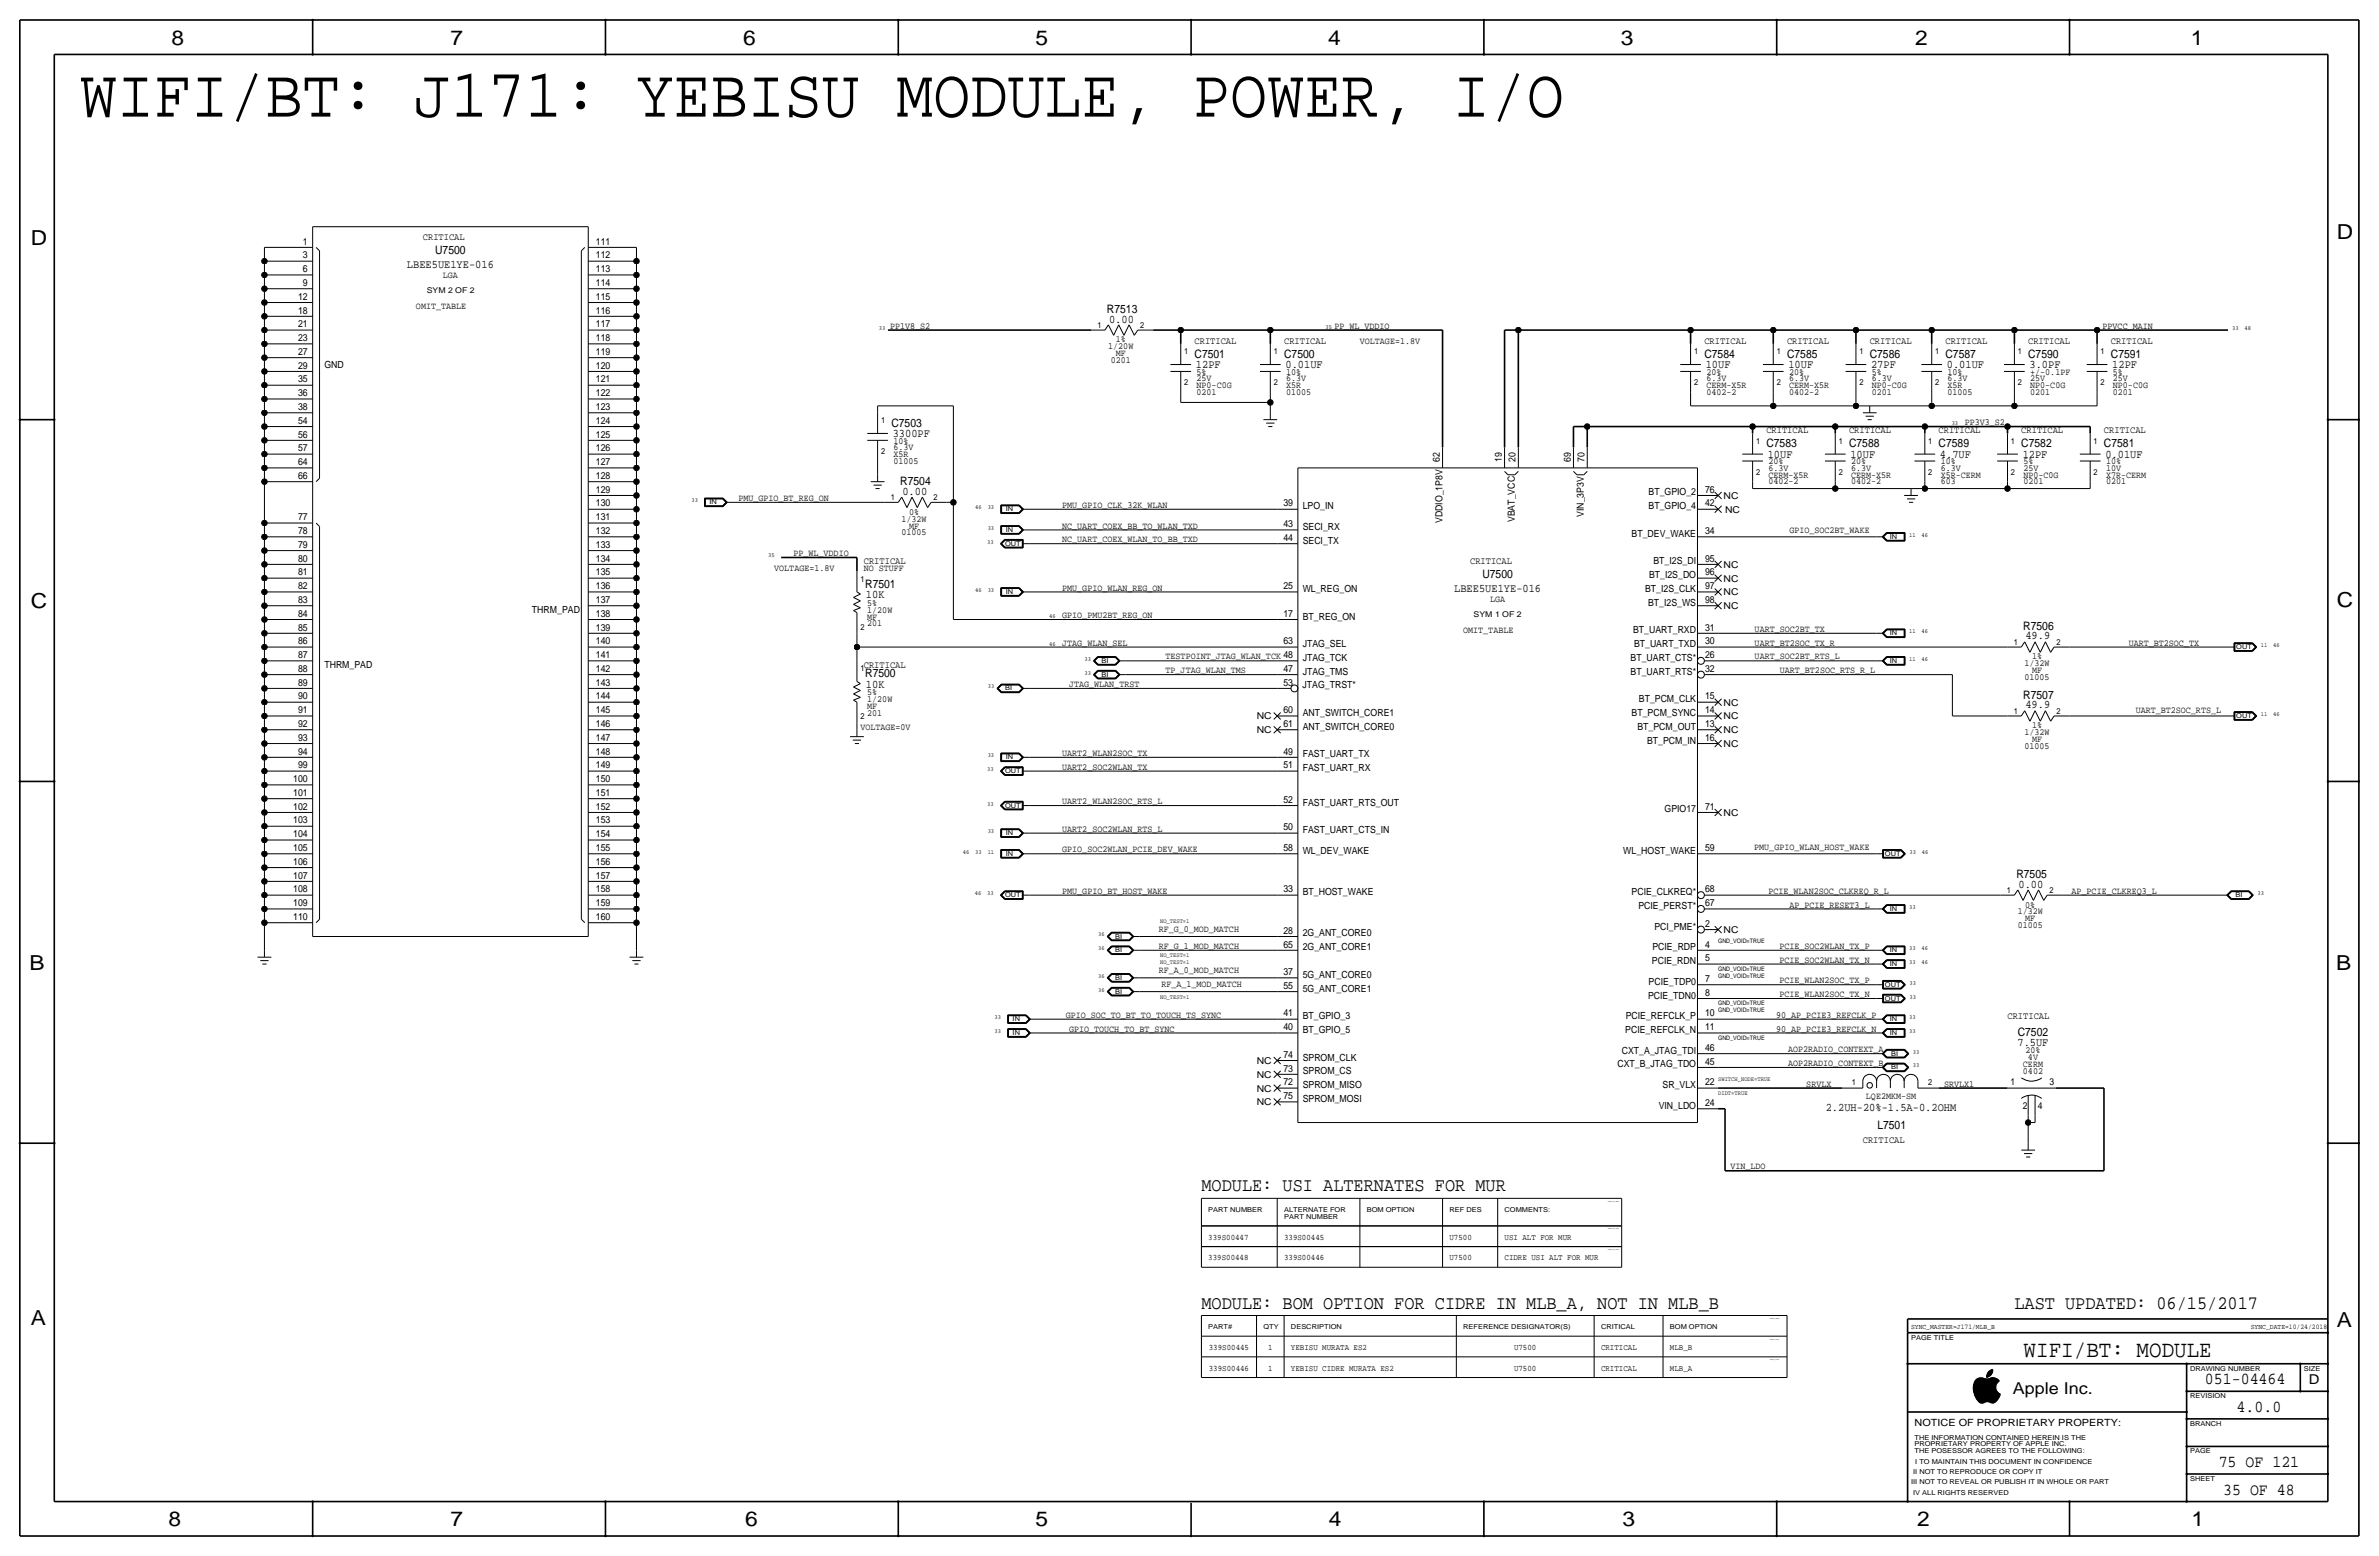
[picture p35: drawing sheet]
<svg xmlns="http://www.w3.org/2000/svg" width="877mm" height="574mm" viewBox="0 0 877 574" stroke-linecap="round" stroke-linejoin="round" font-family="sans-serif">
<defs><g id="words">
<text font-size="25.6" x="29.4" y="43">WIFI/BT: J171: YEBISU MODULE, POWER, I/O</text>
<text font-size="8.6" x="746" y="500.1">WIFI/BT: MODULE</text>
<g font-size="7.6">
<text x="63.2" y="16.5">8</text>
<text x="166.1" y="16.5">7</text>
<text x="274" y="16.5">6</text>
<text x="381.7" y="16.5">5</text>
<text x="489.7" y="16.5">4</text>
<text x="597.6" y="16.5">3</text>
<text x="706.1" y="16.5">2</text>
<text x="807.7" y="16.5">1</text>
<text x="861.5" y="88.1">D</text>
<text x="11.4" y="90.4">D</text>
<text x="11.4" y="224.3">C</text>
<text x="861.5" y="223.8">C</text>
<text x="10.9" y="357.6">B</text>
<text x="861.3" y="357.4">B</text>
<text x="11.4" y="488.4">A</text>
<text x="861.5" y="489.2">A</text>
<text x="62.2" y="562.6">8</text>
<text x="166.1" y="562.6">7</text>
<text x="274.8" y="562.6">6</text>
<text x="381.7" y="562.6">5</text>
<text x="489.9" y="562.6">4</text>
<text x="598.1" y="562.6">3</text>
<text x="706.8" y="562.6">2</text>
<text x="807.9" y="562.6">1</text>
</g>
<g font-size="7">
<text x="442.9" y="439.2">MODULE: USI ALTERNATES FOR MUR</text>
<text x="442.9" y="482.3">MODULE: BOM OPTION FOR CIDRE IN MLB_A, NOT IN MLB_B</text>
<text x="742.6" y="482.3">LAST UPDATED: 06/15/2017</text>
</g>
<g font-size="6.2">
<text x="812.9" y="510.3">051-04464</text>
<text x="824.6" y="520.4">4.0.0</text>
<text x="818" y="540.8">75 OF 121</text>
<text x="819.6" y="550.9">35 OF 48</text>
</g>
<text font-size="6" x="742.1" y="513.9">Apple Inc.</text>
<text font-size="5" x="851.2" y="510.3">D</text>
<g font-size="4.3">
<text x="160.4" y="93.7">U7500</text>
<text x="150" y="98.8">LBEE5UE1YE-016</text>
<text x="408.1" y="115.3">R7513</text>
<text x="408.9" y="118.9">0.00</text>
<text x="440.4" y="131.8">C7501</text>
<text x="473.4" y="131.8">C7500</text>
<text x="628.3" y="131.8">C7584</text>
<text x="658.8" y="131.8">C7585</text>
<text x="689.3" y="131.8">C7586</text>
<text x="717.2" y="131.8">C7587</text>
<text x="747.7" y="131.8">C7590</text>
<text x="778.2" y="131.8">C7591</text>
<text x="440.9" y="135.6">12PF</text>
<text x="473.9" y="135.6">0.01UF</text>
<text x="628.9" y="135.6">10UF</text>
<text x="659.3" y="135.6">10UF</text>
<text x="689.8" y="135.6">27PF</text>
<text x="717.8" y="135.6">0.01UF</text>
<text x="748.2" y="135.6">3.0PF</text>
<text x="778.7" y="135.6">12PF</text>
<text x="328.6" y="157.2">C7503</text>
<text x="329.1" y="161">3300PF</text>
<text x="651.2" y="164.8">C7583</text>
<text x="681.7" y="164.8">C7588</text>
<text x="714.7" y="164.8">C7589</text>
<text x="745.2" y="164.8">C7582</text>
<text x="775.7" y="164.8">C7581</text>
<text x="651.7" y="168.7">10UF</text>
<text x="682.2" y="168.7">10UF</text>
<text x="715.2" y="168.7">4.7UF</text>
<text x="745.7" y="168.7">12PF</text>
<text x="776.2" y="168.7">0.01UF</text>
<text x="331.9" y="178.8">R7504</text>
<text x="332.7" y="182.4">0.00</text>
<text x="546.5" y="213.1">U7500</text>
<text x="319" y="216.7">R7501</text>
<text x="319.2" y="220.5">10K</text>
<text x="536.1" y="218.2">LBEE5UE1YE-016</text>
<text x="745.9" y="232.2">R7506</text>
<text x="746.7" y="235.7">49.9</text>
<text x="319" y="249.7">R7500</text>
<text x="319.2" y="253.5">10K</text>
<text x="745.9" y="257.6">R7507</text>
<text x="746.7" y="261.1">49.9</text>
<text x="743.4" y="323.6">R7505</text>
<text x="744.2" y="327.2">0.00</text>
<text x="743.9" y="381.8">C7502</text>
<text x="743.8" y="385.6">7.5UF</text>
<text x="673.1" y="409.4">2.2UH-20%-1.5A-0.2OHM</text>
<text x="692.1" y="416.1">L7501</text>
</g>
<text font-size="3.7" x="705.8" y="525.5">NOTICE OF PROPRIETARY PROPERTY:</text>
<g font-size="3.6">
<text x="155.9" y="88.6">CRITICAL</text>
<text x="111.7" y="95.2">3</text>
<text x="111.7" y="90.2">1</text>
<text x="219.7" y="95.3">112</text>
<text x="219.7" y="90.2">111</text>
<text x="111.7" y="100.3">6</text>
<text x="219.7" y="100.3">113</text>
<text x="111.7" y="105.4">9</text>
<text x="219.7" y="105.4">114</text>
<text x="109.9" y="110.5">12</text>
<text x="219.7" y="110.5">115</text>
<text x="109.9" y="115.6">18</text>
<text x="219.7" y="115.6">116</text>
<text x="109.9" y="125.7">23</text>
<text x="109.9" y="120.6">21</text>
<text x="219.7" y="125.7">118</text>
<text x="219.7" y="120.7">117</text>
<text x="109.9" y="130.8">27</text>
<text x="219.7" y="130.8">119</text>
<text x="440.4" y="126.7">CRITICAL</text>
<text x="473.4" y="126.7">CRITICAL</text>
<text x="628.3" y="126.7">CRITICAL</text>
<text x="658.8" y="126.7">CRITICAL</text>
<text x="689.3" y="126.7">CRITICAL</text>
<text x="717.2" y="126.7">CRITICAL</text>
<text x="747.7" y="126.7">CRITICAL</text>
<text x="778.2" y="126.7">CRITICAL</text>
<text x="109.9" y="135.9">29</text>
<text x="119.6" y="135.6">GND</text>
<text x="219.7" y="135.9">120</text>
<text x="109.9" y="141">35</text>
<text x="219.7" y="141">121</text>
<text x="109.9" y="146">36</text>
<text x="219.7" y="146.1">122</text>
<text x="109.9" y="151.1">38</text>
<text x="219.7" y="151.1">123</text>
<text x="109.9" y="161.3">56</text>
<text x="109.9" y="156.2">54</text>
<text x="219.7" y="161.3">125</text>
<text x="219.7" y="156.2">124</text>
<text x="651.2" y="159.8">CRITICAL</text>
<text x="681.7" y="159.8">CRITICAL</text>
<text x="714.7" y="159.8">CRITICAL</text>
<text x="745.2" y="159.8">CRITICAL</text>
<text x="775.7" y="159.8">CRITICAL</text>
<text x="109.9" y="166.4">57</text>
<text x="219.7" y="166.4">126</text>
<text x="109.9" y="171.4">64</text>
<text x="219.7" y="171.5">127</text>
<text x="530.8" y="170.2" transform="rotate(-90 530.8 170.2)">62</text>
<text x="553.7" y="170.2" transform="rotate(-90 553.7 170.2)">19</text>
<text x="558.7" y="170.2" transform="rotate(-90 558.7 170.2)">20</text>
<text x="579.1" y="170.2" transform="rotate(-90 579.1 170.2)">69</text>
<text x="584.1" y="170.2" transform="rotate(-90 584.1 170.2)">70</text>
<text x="109.9" y="176.5">66</text>
<text x="219.7" y="176.5">128</text>
<text x="219.7" y="181.6">129</text>
<text x="607.8" y="182.6">BT_GPIO_2</text>
<text x="628.6" y="181.6">76</text>
<text x="109.9" y="191.8">77</text>
<text x="219.7" y="191.8">131</text>
<text x="219.7" y="186.7">130</text>
<text x="473.1" y="186.7">39</text>
<text x="480.3" y="187.7">LPO_IN</text>
<text x="583.9" y="190.5" transform="rotate(-90 583.9 190.5)">VIN_3P3V</text>
<text x="607.8" y="187.7">BT_GPIO_4</text>
<text x="628.6" y="186.7">42</text>
<text x="109.9" y="196.8">78</text>
<text x="219.7" y="196.9">132</text>
<text x="473.1" y="194.3">43</text>
<text x="480.3" y="195.3">SECI_RX</text>
<text x="531.8" y="192.8" transform="rotate(-90 531.8 192.8)">VDDIO_1P8V</text>
<text x="558.5" y="192.5" transform="rotate(-90 558.5 192.5)">VBAT_VCC</text>
<text x="601.5" y="197.9">BT_DEV_WAKE</text>
<text x="628.6" y="196.9">34</text>
<text x="109.9" y="201.9">79</text>
<text x="219.7" y="201.9">133</text>
<text x="473.1" y="199.4">44</text>
<text x="480.3" y="200.4">SECI_TX</text>
<text x="109.9" y="207">80</text>
<text x="219.7" y="207">134</text>
<text x="318.5" y="208">CRITICAL</text>
<text x="542" y="208">CRITICAL</text>
<text x="609.6" y="208">BT_I2S_DI</text>
<text x="628.6" y="207">95</text>
<text x="109.9" y="212.1">81</text>
<text x="219.7" y="212.1">135</text>
<text x="607.9" y="213.1">BT_I2S_DO</text>
<text x="628.6" y="212.1">96</text>
<text x="109.9" y="217.2">82</text>
<text x="219.7" y="217.2">136</text>
<text x="473.1" y="217.2">25</text>
<text x="480.3" y="218.2">WL_REG_ON</text>
<text x="606.5" y="218.2">BT_I2S_CLK</text>
<text x="628.6" y="217.2">97</text>
<text x="109.9" y="227.3">84</text>
<text x="109.9" y="222.2">83</text>
<text x="196.1" y="225.8">THRM_PAD</text>
<text x="219.7" y="227.3">138</text>
<text x="219.7" y="222.3">137</text>
<text x="473.1" y="227.3">17</text>
<text x="607.6" y="223.3">BT_I2S_WS</text>
<text x="628.6" y="222.3">98</text>
<text x="109.9" y="232.4">85</text>
<text x="219.7" y="232.4">139</text>
<text x="480.3" y="228.3">BT_REG_ON</text>
<text x="602" y="233.4">BT_UART_RXD</text>
<text x="628.6" y="232.4">31</text>
<text x="109.9" y="237.5">86</text>
<text x="219.7" y="237.5">140</text>
<text x="473.1" y="237.5">63</text>
<text x="480.3" y="238.5">JTAG_SEL</text>
<text x="602.4" y="238.5">BT_UART_TXD</text>
<text x="628.6" y="237.5">30</text>
<text x="109.9" y="242.6">87</text>
<text x="219.7" y="242.6">141</text>
<text x="480.3" y="243.6">JTAG_TCK</text>
<text x="601.2" y="243.6">BT_UART_CTS*</text>
<text x="628.6" y="242.6">26</text>
<text x="109.9" y="247.6">88</text>
<text x="119.6" y="246.1">THRM_PAD</text>
<text x="219.7" y="247.7">142</text>
<text x="318.5" y="246.1">CRITICAL</text>
<text x="473.1" y="247.7">47</text>
<text x="480.3" y="248.7">JTAG_TMS</text>
<text x="601.2" y="248.7">BT_UART_RTS*</text>
<text x="628.6" y="247.7">32</text>
<text x="109.9" y="257.8">90</text>
<text x="109.9" y="252.7">89</text>
<text x="219.7" y="257.8">144</text>
<text x="219.7" y="252.7">143</text>
<text x="473.1" y="252.7">53</text>
<text x="480.2" y="253.7">JTAG_TRST*</text>
<text x="628.6" y="257.8">15</text>
<text x="109.9" y="262.9">91</text>
<text x="219.7" y="262.9">145</text>
<text x="473.1" y="262.9">60</text>
<text x="480.3" y="263.9">ANT_SWITCH_CORE1</text>
<text x="601.5" y="263.9">BT_PCM_SYNC</text>
<text x="604.2" y="258.8">BT_PCM_CLK</text>
<text x="628.6" y="262.9">14</text>
<text x="109.9" y="268">92</text>
<text x="219.7" y="268">146</text>
<text x="473.1" y="268">61</text>
<text x="480.3" y="269">ANT_SWITCH_CORE0</text>
<text x="603.7" y="269">BT_PCM_OUT</text>
<text x="628.6" y="268">13</text>
<text x="109.9" y="273">93</text>
<text x="219.7" y="273.1">147</text>
<text x="607.2" y="274.1">BT_PCM_IN</text>
<text x="628.6" y="273.1">16</text>
<text x="109.9" y="278.1">94</text>
<text x="219.7" y="278.1">148</text>
<text x="473.1" y="278.1">49</text>
<text x="480.3" y="279.1">FAST_UART_TX</text>
<text x="109.9" y="283.2">99</text>
<text x="219.7" y="283.2">149</text>
<text x="473.1" y="283.2">51</text>
<text x="480.3" y="284.2">FAST_UART_RX</text>
<text x="108.1" y="293.4">101</text>
<text x="108.1" y="288.3">100</text>
<text x="219.7" y="293.4">151</text>
<text x="219.7" y="288.3">150</text>
<text x="108.1" y="298.4">102</text>
<text x="219.7" y="298.5">152</text>
<text x="473.1" y="295.9">52</text>
<text x="480.3" y="296.9">FAST_UART_RTS_OUT</text>
<text x="613.7" y="299.5">GPIO17</text>
<text x="628.6" y="298.4">71</text>
<text x="108.1" y="303.5">103</text>
<text x="219.7" y="303.5">153</text>
<text x="108.1" y="308.6">104</text>
<text x="219.7" y="308.6">154</text>
<text x="473.1" y="306.1">50</text>
<text x="480.3" y="307.1">FAST_UART_CTS_IN</text>
<text x="108.1" y="313.7">105</text>
<text x="219.7" y="313.7">155</text>
<text x="473.1" y="313.7">58</text>
<text x="480.3" y="314.7">WL_DEV_WAKE</text>
<text x="598.5" y="314.7">WL_HOST_WAKE</text>
<text x="628.6" y="313.7">59</text>
<text x="108.1" y="323.8">107</text>
<text x="108.1" y="318.8">106</text>
<text x="219.7" y="323.9">157</text>
<text x="219.7" y="318.8">156</text>
<text x="108.1" y="328.9">108</text>
<text x="219.7" y="328.9">158</text>
<text x="473.1" y="328.9">33</text>
<text x="480.3" y="329.9">BT_HOST_WAKE</text>
<text x="601.5" y="329.9">PCIE_CLKREQ*</text>
<text x="628.6" y="328.9">68</text>
<text x="108.1" y="334">109</text>
<text x="219.7" y="334">159</text>
<text x="604" y="335">PCIE_PERST*</text>
<text x="628.6" y="334">67</text>
<text x="108.1" y="339.1">110</text>
<text x="219.7" y="339.1">160</text>
<text x="628.6" y="341.6">2</text>
<text x="473.1" y="344.2">28</text>
<text x="480.3" y="345.2">2G_ANT_CORE0</text>
<text x="609.9" y="342.6">PCI_PME*</text>
<text x="473.1" y="349.3">65</text>
<text x="480.3" y="350.3">2G_ANT_CORE1</text>
<text x="609.2" y="350.3">PCIE_RDP</text>
<text x="628.6" y="349.2">4</text>
<text x="473.1" y="359.4">37</text>
<text x="609" y="355.3">PCIE_RDN</text>
<text x="628.6" y="354.3">5</text>
<text x="473.1" y="364.5">55</text>
<text x="480.3" y="360.4">5G_ANT_CORE0</text>
<text x="480.3" y="365.5">5G_ANT_CORE1</text>
<text x="607.8" y="363">PCIE_TDP0</text>
<text x="628.6" y="362">7</text>
<text x="607.6" y="368">PCIE_TDN0</text>
<text x="628.6" y="367">8</text>
<text x="473.1" y="374.7">41</text>
<text x="480.3" y="375.7">BT_GPIO_3</text>
<text x="599.4" y="375.7">PCIE_REFCLK_P</text>
<text x="628.6" y="374.7">10</text>
<text x="740.1" y="375.7">CRITICAL</text>
<text x="473.1" y="379.7">40</text>
<text x="480.3" y="380.7">BT_GPIO_5</text>
<text x="599.2" y="380.7">PCIE_REFCLK_N</text>
<text x="628.6" y="379.7">11</text>
<text x="473.1" y="389.9">74</text>
<text x="597.9" y="388.4">CXT_A_JTAG_TDI</text>
<text x="628.6" y="387.3">46</text>
<text x="473.1" y="395">73</text>
<text x="480.3" y="396">SPROM_CS</text>
<text x="480.3" y="390.9">SPROM_CLK</text>
<text x="596.3" y="393.4">CXT_B_JTAG_TDO</text>
<text x="628.6" y="392.4">45</text>
<text x="473.1" y="400.1">72</text>
<text x="480.3" y="401.1">SPROM_MISO</text>
<text x="613" y="401.1">SR_VLX</text>
<text x="628.6" y="400.1">22</text>
<text x="473.1" y="405.1">75</text>
<text x="480.3" y="406.1">SPROM_MOSI</text>
<text x="628.6" y="407.7">24</text>
<text x="611.5" y="408.7">VIN_LDO</text>
<text x="686.8" y="421.4">CRITICAL</text>
</g>
<g font-size="3.5">
<text x="163.3" y="102.6">LGA</text>
<text x="153.4" y="114">OMIT_TABLE</text>
<text x="328.1" y="121.2">PP1V8_S2</text>
<text x="491.9" y="121.2">PP_WL_VDDIO</text>
<text x="775.2" y="121.2">PPVCC_MAIN</text>
<text x="408.6" y="128.8">1/20W</text>
<text x="411.4" y="131.3">MF</text>
<text x="411.4" y="126.2">1%</text>
<text x="501.3" y="126.7">VOLTAGE=1.8V</text>
<text x="409.5" y="133.9">0201</text>
<text x="441.1" y="143">NP0-C0G</text>
<text x="441.1" y="138.2">5%</text>
<text x="441.1" y="140.5">25V</text>
<text x="474.2" y="143">X5R</text>
<text x="474.2" y="138.2">10%</text>
<text x="474.2" y="140.5">6.3V</text>
<text x="629.1" y="143">CERM-X5R</text>
<text x="629.1" y="138.2">20%</text>
<text x="629.1" y="140.5">6.3V</text>
<text x="659.6" y="143">CERM-X5R</text>
<text x="659.6" y="138.2">20%</text>
<text x="659.6" y="140.5">6.3V</text>
<text x="690.1" y="143">NP0-C0G</text>
<text x="690.1" y="138.2">5%</text>
<text x="690.1" y="140.5">6.3V</text>
<text x="718" y="143">X5R</text>
<text x="718" y="138.2">10%</text>
<text x="718" y="140.5">6.3V</text>
<text x="748.5" y="143">NP0-C0G</text>
<text x="748.5" y="138.2">+/-0.1PF</text>
<text x="748.5" y="140.5">25V</text>
<text x="779" y="143">NP0-C0G</text>
<text x="779" y="138.2">5%</text>
<text x="779" y="140.5">25V</text>
<text x="441.1" y="145.5">0201</text>
<text x="474.2" y="145.5">01005</text>
<text x="629.1" y="145.5">0402-2</text>
<text x="659.6" y="145.5">0402-2</text>
<text x="690.1" y="145.5">0201</text>
<text x="718" y="145.5">01005</text>
<text x="748.5" y="145.5">0201</text>
<text x="779" y="145.5">0201</text>
<text x="724.4" y="156.7">PP3V3_S2</text>
<text x="329.4" y="163.6">10%</text>
<text x="329.4" y="165.9">6.3V</text>
<text x="329.4" y="168.4">X5R</text>
<text x="329.4" y="170.9">01005</text>
<text x="652" y="171.2">20%</text>
<text x="652" y="173.5">6.3V</text>
<text x="682.4" y="171.2">20%</text>
<text x="682.4" y="173.5">6.3V</text>
<text x="715.5" y="171.2">10%</text>
<text x="715.5" y="173.5">6.3V</text>
<text x="745.9" y="171.2">5%</text>
<text x="745.9" y="173.5">25V</text>
<text x="776.4" y="171.2">10%</text>
<text x="776.4" y="173.5">10V</text>
<text x="652" y="176">CERM-X5R</text>
<text x="652" y="178.6">0402-2</text>
<text x="682.4" y="176">CERM-X5R</text>
<text x="682.4" y="178.6">0402-2</text>
<text x="715.5" y="176">X5R-CERM</text>
<text x="715.5" y="178.6">603</text>
<text x="745.9" y="176">NP0-C0G</text>
<text x="745.9" y="178.6">0201</text>
<text x="776.4" y="176">X7R-CERM</text>
<text x="776.4" y="178.6">0201</text>
<text x="272.2" y="184.7">PMU_GPIO_BT_REG_ON</text>
<text x="635.5" y="183.9">NC</text>
<text x="335.2" y="189.7">0%</text>
<text x="391.6" y="187.2">PMU_GPIO_CLK_32K_WLAN</text>
<text x="636" y="189">NC</text>
<text x="332.4" y="192.3">1/32W</text>
<text x="332.4" y="197.4">01005</text>
<text x="335.2" y="194.8">MF</text>
<text x="391.6" y="194.8">NC_UART_COEX_BB_TO_WLAN_TXD</text>
<text x="659.7" y="196.6">GPIO_SOC2BT_WAKE</text>
<text x="391.6" y="199.9">NC_UART_COEX_WLAN_TO_BB_TXD</text>
<text x="292.5" y="205">PP_WL_VDDIO</text>
<text x="635.5" y="209.3">NC</text>
<text x="285.4" y="210.6">VOLTAGE=1.8V</text>
<text x="318.5" y="210.6">NO STUFF</text>
<text x="635.5" y="214.4">NC</text>
<text x="391.6" y="217.7">PMU_GPIO_WLAN_REG_ON</text>
<text x="549.4" y="222">LGA</text>
<text x="635.5" y="219.5">NC</text>
<text x="319.7" y="225.8">1/20W</text>
<text x="319.7" y="223.3">5%</text>
<text x="391.6" y="227.8">GPIO_PMU2BT_REG_ON</text>
<text x="635.5" y="224.5">NC</text>
<text x="319.7" y="228.3">MF</text>
<text x="319.7" y="230.9">201</text>
<text x="539.4" y="233.4">OMIT_TABLE</text>
<text x="646.9" y="232.9">UART_SOC2BT_TX</text>
<text x="391.6" y="238">JTAG_WLAN_SEL</text>
<text x="646.9" y="238">UART_BT2SOC_TX_R</text>
<text x="784.8" y="238">UART_BT2SOC_TX</text>
<text x="429.7" y="243.1">TESTPOINT_JTAG_WLAN_TCK 48</text>
<text x="646.9" y="243.1">UART_SOC2BT_RTS_L</text>
<text x="746.4" y="245.6">1/32W</text>
<text x="749.2" y="243.1">1%</text>
<text x="429.7" y="248.2">TP_JTAG_WLAN_TMS</text>
<text x="656.2" y="248.2">UART_BT2SOC_RTS_R_L</text>
<text x="746.4" y="250.7">01005</text>
<text x="749.2" y="248.2">MF</text>
<text x="319.7" y="256.3">5%</text>
<text x="394.2" y="253.2">JTAG_WLAN_TRST</text>
<text x="319.7" y="258.8">1/20W</text>
<text x="319.7" y="261.4">MF</text>
<text x="319.7" y="263.9">201</text>
<text x="635.5" y="260.1">NC</text>
<text x="787.4" y="262.6">UART_BT2SOC_RTS_L</text>
<text x="317.2" y="269">VOLTAGE=0V</text>
<text x="463.3" y="265.2">NC</text>
<text x="635.5" y="265.2">NC</text>
<text x="749.2" y="268.5">1%</text>
<text x="463.3" y="270.3">NC</text>
<text x="635.5" y="275.3">NC</text>
<text x="635.5" y="270.3">NC</text>
<text x="746.4" y="271">1/32W</text>
<text x="749.2" y="273.6">MF</text>
<text x="391.6" y="278.6">UART2_WLAN2SOC_TX</text>
<text x="746.4" y="276.1">01005</text>
<text x="391.6" y="283.7">UART2_SOC2WLAN_TX</text>
<text x="391.6" y="296.4">UART2_WLAN2SOC_RTS_L</text>
<text x="635.5" y="300.7">NC</text>
<text x="391.6" y="306.6">UART2_SOC2WLAN_RTS_L</text>
<text x="391.6" y="314.2">GPIO_SOC2WLAN_PCIE_DEV_WAKE</text>
<text x="646.7" y="313.4">PMU_GPIO_WLAN_HOST_WAKE</text>
<text x="391.6" y="329.4">PMU_GPIO_BT_HOST_WAKE</text>
<text x="652" y="329.4">PCIE_WLAN2SOC_CLKREQ_R_L</text>
<text x="763.7" y="329.4">AP_PCIE_CLKREQ3_L</text>
<text x="659.7" y="334.5">AP_PCIE_RESET3_L</text>
<text x="746.6" y="334.5">0%</text>
<text x="743.9" y="337.1">1/32W</text>
<text x="746.6" y="339.6">MF</text>
<text x="427.2" y="343.4">RF_G_0_MOD_MATCH</text>
<text x="635.5" y="343.9">NC</text>
<text x="743.9" y="342.1">01005</text>
<text x="427.2" y="349.8">RF_G_1_MOD_MATCH</text>
<text x="656" y="349.8">PCIE_SOC2WLAN_TX_P</text>
<text x="427.2" y="358.6">RF_A_0_MOD_MATCH</text>
<text x="656" y="354.8">PCIE_SOC2WLAN_TX_N</text>
<text x="428.2" y="363.7">RF_A_1_MOD_MATCH</text>
<text x="656" y="362.5">PCIE_WLAN2SOC_TX_P</text>
<text x="656" y="367.5">PCIE_WLAN2SOC_TX_N</text>
<text x="392.9" y="375.2">GPIO_SOC_TO_BT_TO_TOUCH_TS_SYNC</text>
<text x="654.8" y="375.2">90_AP_PCIE3_REFCLK_P</text>
<text x="394.2" y="380.2">GPIO_TOUCH_TO_BT_SYNC</text>
<text x="654.8" y="380.2">90_AP_PCIE3_REFCLK_N</text>
<text x="659.2" y="387.9">AOP2RADIO_CONTEXT_A</text>
<text x="746.7" y="388.1">20%</text>
<text x="463.3" y="392.2">NC</text>
<text x="659.2" y="392.9">AOP2RADIO_CONTEXT_B</text>
<text x="745.8" y="393.2">CERM</text>
<text x="745.8" y="395.7">0402</text>
<text x="747.7" y="390.7">4V</text>
<text x="463.3" y="397.3">NC</text>
<text x="665.9" y="400.6">SRVLX</text>
<text x="716.7" y="400.6">SRVLX1</text>
<text x="741.1" y="399.8">1</text>
<text x="755.6" y="399.8">3</text>
<text x="463.3" y="402.3">NC</text>
<text x="463.3" y="407.4">NC</text>
<text x="687.9" y="405.1">LQE2MKM-SM</text>
<text x="745.7" y="408.9">2</text>
<text x="751.3" y="408.9">4</text>
<text x="638" y="431">VIN_LDO</text>
</g>
<g font-size="3.1">
<text x="404.6" y="120.9">1</text>
<text x="420.3" y="120.9">2</text>
<text x="436.6" y="130.6">1</text>
<text x="469.6" y="130.6">1</text>
<text x="624.5" y="130.6">1</text>
<text x="655" y="130.6">1</text>
<text x="685.5" y="130.6">1</text>
<text x="713.4" y="130.6">1</text>
<text x="743.9" y="130.6">1</text>
<text x="774.4" y="130.6">1</text>
<text x="436.6" y="142">2</text>
<text x="469.6" y="142">2</text>
<text x="624.5" y="142">2</text>
<text x="655" y="142">2</text>
<text x="685.5" y="142">2</text>
<text x="713.4" y="142">2</text>
<text x="743.9" y="142">2</text>
<text x="774.4" y="142">2</text>
<text x="324.8" y="156">1</text>
<text x="324.8" y="167.4">2</text>
<text x="647.4" y="163.6">1</text>
<text x="677.9" y="163.6">1</text>
<text x="710.9" y="163.6">1</text>
<text x="741.4" y="163.6">1</text>
<text x="771.9" y="163.6">1</text>
<text x="647.4" y="175">2</text>
<text x="677.9" y="175">2</text>
<text x="710.9" y="175">2</text>
<text x="741.4" y="175">2</text>
<text x="771.9" y="175">2</text>
<text x="328.4" y="184.4">1</text>
<text x="344.1" y="184.4">2</text>
<text x="317.2" y="214.4">1</text>
<text x="317.2" y="232.2">2</text>
<text x="742.4" y="237.7">1</text>
<text x="758.1" y="237.7">2</text>
<text x="317.2" y="247.4">1</text>
<text x="742.4" y="263.1">1</text>
<text x="758.1" y="263.1">2</text>
<text x="317.2" y="265.2">2</text>
<text x="739.8" y="329.2">1</text>
<text x="755.6" y="329.2">2</text>
<text x="682.7" y="399.8">1</text>
<text x="710.9" y="399.8">2</text>
<text x="445.5" y="456.9">339S00447</text>
<text x="473.4" y="456.9">339S00445</text>
<text x="534.4" y="456.9">U7500</text>
<text x="554.7" y="456.9">USI ALT FOR MUR</text>
<text x="445.5" y="464.6">339S00448</text>
<text x="473.4" y="464.6">339S00446</text>
<text x="534.4" y="464.6">U7500</text>
<text x="554.7" y="464.6">CIDRE USI ALT FOR MUR</text>
<text x="445.7" y="497.6">339S00445</text>
<text x="467.5" y="497.6">1</text>
<text x="475.9" y="497.6">YEBISU MURATA ES2</text>
<text x="558.2" y="497.6">U7500</text>
<text x="590.2" y="497.6">CRITICAL</text>
<text x="615.6" y="497.6">MLB_B</text>
<text x="445.7" y="505.2">339S00446</text>
<text x="467.5" y="505.2">1</text>
<text x="475.9" y="505.2">YEBISU CIDRE MURATA ES2</text>
<text x="558.2" y="505.2">U7500</text>
<text x="590.2" y="505.2">CRITICAL</text>
<text x="615.6" y="505.2">MLB_A</text>
</g>
<g font-size="2.9">
<text x="157.3" y="108.1">SYM 2 OF 2</text>
<text x="543.3" y="227.4">SYM 1 OF 2</text>
</g>
<g font-size="2.6">
<text x="704.5" y="490">SYNC_MASTER=J171/MLB_B</text>
<text x="829.8" y="490">SYNC_DATE=10/24/2018</text>
</g>
<g font-size="2.5">
<text x="261.6" y="185.9">IN</text>
<text x="370.8" y="188.5">IN</text>
<text x="370.8" y="196.1">IN</text>
<text x="370.5" y="201.2">OUT</text>
<text x="696.7" y="198.6">IN</text>
<text x="370.8" y="218.9">IN</text>
<text x="696.7" y="234.2">IN</text>
<text x="824.4" y="239.3">OUT</text>
<text x="406.1" y="244.3">BI</text>
<text x="696.7" y="244.3">IN</text>
<text x="406.1" y="249.4">BI</text>
<text x="370.5" y="254.5">BI</text>
<text x="824.4" y="264.7">OUT</text>
<text x="370.8" y="279.9">IN</text>
<text x="370.5" y="285">OUT</text>
<text x="370.5" y="297.7">OUT</text>
<text x="370.8" y="307.8">IN</text>
<text x="370.8" y="315.5">IN</text>
<text x="694.9" y="315.5">OUT</text>
<text x="370.5" y="330.7">OUT</text>
<text x="696.7" y="335.8">IN</text>
<text x="824.2" y="330.7">BI</text>
<text x="411.2" y="345.9">BI</text>
<text x="411.2" y="351">BI</text>
<text x="696.7" y="351">IN</text>
<text x="696.7" y="356.1">IN</text>
<text x="411.2" y="361.2">BI</text>
<text x="694.9" y="363.7">OUT</text>
<text x="411.2" y="366.3">BI</text>
<text x="694.9" y="368.8">OUT</text>
<text x="373.3" y="376.4">IN</text>
<text x="696.7" y="376.4">IN</text>
<text x="373.3" y="381.5">IN</text>
<text x="696.7" y="381.5">IN</text>
<text x="697.2" y="389.1">BI</text>
<text x="697.2" y="394.2">BI</text>
<text x="445.5" y="446.8">PART NUMBER</text>
<text x="473.4" y="446.8">ALTERNATE FOR</text>
<text x="473.4" y="449.3">PART NUMBER</text>
<text x="503.9" y="446.8">BOM OPTION</text>
<text x="534.4" y="446.8">REF DES</text>
<text x="554.7" y="446.8">COMMENTS:</text>
<text x="445.5" y="490">PART#</text>
<text x="465.8" y="490">QTY</text>
<text x="475.9" y="490">DESCRIPTION</text>
<text x="539.4" y="490">REFERENCE DESIGNATOR(S)</text>
<text x="590.2" y="490">CRITICAL</text>
<text x="615.6" y="490">BOM OPTION</text>
<text x="704.5" y="493.8">PAGE TITLE</text>
<text x="807.4" y="505.2">DRAWING NUMBER</text>
<text x="849.3" y="505.2">SIZE</text>
<text x="807.4" y="515.4">REVISION</text>
<text x="807.4" y="525.5">BRANCH</text>
<text x="705.8" y="533.1">PROPRIETARY PROPERTY OF APPLE INC.</text>
<text x="705.8" y="530.6">THE INFORMATION CONTAINED HEREIN IS THE</text>
<text x="705.8" y="535.7">THE POSESSOR AGREES TO THE FOLLOWING:</text>
<text x="706.1" y="539.5">I TO MAINTAIN THIS DOCUMENT IN CONFIDENCE</text>
<text x="807.4" y="535.7">PAGE</text>
<text x="705.3" y="543.3">II NOT TO REPRODUCE OR COPY IT</text>
<text x="807.4" y="545.8">SHEET</text>
<text x="704.5" y="547.1">III NOT TO REVEAL OR PUBLISH IT IN WHOLE OR PART</text>
<text x="705.3" y="550.9">IV ALL RIGHTS RESERVED</text>
</g>
<g font-size="2.3">
<text x="324.1" y="121.7">33</text>
<text x="488.6" y="121.2">35</text>
<text x="822.9" y="121.7">33</text>
<text x="827.5" y="121.7">48</text>
<text x="719.5" y="156.7">33</text>
<text x="254.9" y="185.2">33</text>
<text x="359.6" y="187.7">46</text>
<text x="364.1" y="187.7">33</text>
<text x="364.1" y="195.3">33</text>
<text x="703.8" y="197.9">11</text>
<text x="708.4" y="197.9">46</text>
<text x="364" y="200.4">33</text>
<text x="283.2" y="205.5">35</text>
<text x="359.6" y="218.2">46</text>
<text x="364.1" y="218.2">33</text>
<text x="386.8" y="227.8">46</text>
<text x="703.8" y="233.4">11</text>
<text x="708.4" y="233.4">46</text>
<text x="386.8" y="238">46</text>
<text x="833.5" y="238.5">11</text>
<text x="838.1" y="238.5">46</text>
<text x="399.8" y="243.6">33</text>
<text x="703.8" y="243.6">11</text>
<text x="708.4" y="243.6">46</text>
<text x="399.8" y="248.7">33</text>
<text x="364.2" y="253.7">33</text>
<text x="833.5" y="263.9">11</text>
<text x="838.1" y="263.9">46</text>
<text x="364.1" y="279.1">33</text>
<text x="364" y="284.2">33</text>
<text x="364" y="296.9">33</text>
<text x="364.1" y="307.1">33</text>
<text x="355" y="314.7">46</text>
<text x="359.6" y="314.7">33</text>
<text x="364.1" y="314.7">11</text>
<text x="704" y="314.7">33</text>
<text x="708.6" y="314.7">46</text>
<text x="359.4" y="329.9">46</text>
<text x="364" y="329.9">33</text>
<text x="832.3" y="329.9">33</text>
<text x="703.8" y="335">33</text>
<text x="427.7" y="340.1">NO_TEST=1</text>
<text x="404.9" y="345.2">36</text>
<text x="633.4" y="347.7">GND_VOID=TRUE</text>
<text x="404.9" y="350.3">36</text>
<text x="427.7" y="352.8">NO_TEST=1</text>
<text x="703.8" y="350.3">33</text>
<text x="708.4" y="350.3">46</text>
<text x="427.7" y="355.3">NO_TEST=1</text>
<text x="633.4" y="357.9">GND_VOID=TRUE</text>
<text x="703.8" y="355.3">33</text>
<text x="708.4" y="355.3">46</text>
<text x="404.9" y="365.5">36</text>
<text x="404.9" y="360.4">36</text>
<text x="633.4" y="360.4">GND_VOID=TRUE</text>
<text x="704" y="363">33</text>
<text x="427.7" y="368">NO_TEST=1</text>
<text x="633.4" y="370.6">GND_VOID=TRUE</text>
<text x="704" y="368">33</text>
<text x="366.7" y="375.7">33</text>
<text x="633.4" y="373.1">GND_VOID=TRUE</text>
<text x="703.8" y="375.7">33</text>
<text x="366.7" y="380.7">33</text>
<text x="633.4" y="383.3">GND_VOID=TRUE</text>
<text x="703.8" y="380.7">33</text>
<text x="705.3" y="388.4">33</text>
<text x="705.3" y="393.4">33</text>
<text x="633.4" y="398.5">SWITCH_NODE=TRUE</text>
<text x="633.4" y="403.6">DIDT=TRUE</text>
</g>
<g font-size=".4">
<text x="592.8" y="443">TABLE_ALT_HEAD</text>
<text x="592.8" y="453.1">TABLE_ALT_ITEM</text>
<text x="592.8" y="460.8">TABLE_ALT_ITEM</text>
<text x="652.5" y="486.2">TABLE_5_HEAD</text>
<text x="652.5" y="493.8">TABLE_5_ITEM</text>
<text x="652.5" y="501.4">TABLE_5_ITEM</text>
</g>
</g></defs>
<g fill="none" stroke="#000" stroke-width=".6">
<path d="M7.3 7.4v558.8zM7.3 7.4h862.3zM115.3 7.4v12.7zM223.2 7.4v12.7zM331.2 7.4v12.7zM439.1 7.4v12.7zM547.1 7.4v12.7zM655 7.4v12.7zM763 7.4v12.7zM869.6 7.4v558.8zM20 20.1v533.4zM20 20.1h838.2z"/>
<path d="M858.2 20.1v533.4zM327.4 121.7h74.9zM425.1 121.7h10.2zM435.3 121.7h33zM435.3 121.7v5zM468.3 121.7h63.5zM468.3 121.7v5zM531.8 121.7v43.1zM554.7 121.7h5.1zM554.7 121.7v43.1zM559.8 121.7h63.5zM559.8 121.7v43.1z"/>
<path d="M623.3 121.7h30.4zM623.3 121.7v5zM653.7 121.7h30.5zM653.7 121.7v5zM684.2 121.7h28zM684.2 121.7v5zM712.2 121.7h30.4zM712.2 121.7v5zM742.6 121.7h30.5zM742.6 121.7v5zM773.1 121.7h48.3zM773.1 121.7v5z"/>
<path d="M7.3 154.7h12.7zM580.1 157.2h5.1zM580.1 157.2v7.6zM585.2 157.2h60.9zM585.2 157.2v7.6zM646.1 157.2h30.5zM646.1 157.2v2.6zM676.6 157.2h33zM676.6 157.2v2.6zM709.6 157.2h30.5zM709.6 157.2v2.6zM740.1 157.2h30.5z"/>
<path d="M740.1 157.2v2.6zM770.6 157.2v2.6zM858.2 154.7h11.4zM288 205.5h27.9zM315.9 205.5v5.1zM7.3 288h12.7zM858.2 288h11.4zM633.4 401.1h45.7zM633.4 408.7h2.6zM636 408.7v22.8zM714.7 401.1h25.4zM757.9 401.1h17.8z"/>
<path d="M775.7 401.1v30.4zM7.3 421.4h12.7zM636 431.5h139.7zM858.2 421.4h11.4zM703.3 486.2v5zM703.3 486.2h154.9zM703.3 491.2h154.9zM703.3 491.2v62.3zM703.3 502.7h154.9zM806.1 502.7v50.8zM806.1 512.8h52.1zM848.1 502.7v10.1z"/>
<path d="M703.3 520.4h102.8zM806.1 533.1h52.1zM806.1 523h52.1zM20 553.5h838.2zM115.3 553.5v12.7zM223.2 553.5v12.7zM331.2 553.5v12.7zM439.1 554v12.2zM547.1 553.5v12.7zM655 553.5v12.7zM763 553.5v12.7zM806.1 543.3h52.1z"/>
<path d="M7.3 566.2h862.3z"/>
</g>
<g fill="none" stroke="#000" stroke-width=".37">
<path d="M97.5 91.2h10.1zM97.5 91.2v5.1zM97.5 96.3h10.1zM97.5 96.3v5zM107.6 91.2h7.7zM107.6 96.3h7.7zM115.3 83.6h101.6zM115.3 83.6v261.6zM116.5 91.2l1.3 1.3zM117.8 92.5v83.8zM214.3 92.5v246.3zM215.6 91.2l-1.3 1.3z"/>
<path d="M216.9 91.2h7.6zM216.9 96.3h7.6zM216.9 83.6v261.6zM224.5 91.2h10.1zM224.5 96.3h10.1zM234.6 91.2v5.1zM234.6 96.3v5zM97.5 101.3h10.1zM97.5 101.3v5.1zM97.5 106.4h10.1zM97.5 106.4v5.1zM97.5 111.5h10.1z"/>
<path d="M97.5 111.5v5.1zM97.5 116.6h10.1zM97.5 116.6v5.1zM107.6 106.4h7.7zM107.6 101.3h7.7zM107.6 111.5h7.7zM107.6 116.6h7.7zM216.9 101.3h7.6zM216.9 106.4h7.6zM216.9 111.5h7.6zM216.9 116.6h7.6zM224.5 101.3h10.1z"/>
<path d="M224.5 106.4h10.1zM224.5 111.5h10.1zM224.5 116.6h10.1zM234.6 101.3v5.1zM234.6 106.4v5.1zM234.6 111.5v5.1zM234.6 116.6v5.1zM408.6 119.7l-1.2 2zM408.6 119.7l2 3.9zM412.4 119.7l-1.8 3.9zM412.4 119.7l2 3.9zM416.3 119.7l1.9 3.9z"/>
<path d="M416.3 119.7l-1.9 3.9zM97.5 121.7h10.1zM97.5 121.7v5zM97.5 126.7h10.1zM97.5 126.7v5.1zM97.5 131.8h10.1zM97.5 131.8v5.1zM97.5 136.9h10.1zM97.5 136.9v5.1zM107.6 121.7h7.7zM107.6 126.7h7.7zM107.6 131.8h7.7z"/>
<path d="M107.6 136.9h7.7zM216.9 121.7h7.6zM216.9 126.7h7.6zM216.9 131.8h7.6zM216.9 136.9h7.6zM224.5 121.7h10.1zM224.5 126.7h10.1zM224.5 131.8h10.1zM224.5 136.9h10.1zM234.6 121.7v5zM234.6 126.7v5.1zM234.6 131.8v5.1z"/>
<path d="M234.6 136.9v5.1zM402.3 121.7h5.1zM419.5 121.7h5.6zM419.5 121.7l-1.3 1.9zM431.5 134.4h7.6zM431.5 136.9h7.6zM435.3 126.7v7.7zM435.3 136.9v7.6zM464.5 134.4h7.6zM464.5 136.9h7.6zM468.3 126.7v7.7zM468.3 136.9v7.6z"/>
<path d="M619.5 134.4h7.6zM619.5 136.9h7.6zM623.3 126.7v7.7zM623.3 136.9v7.6zM649.9 134.4h7.7zM649.9 136.9h7.7zM653.7 126.7v7.7zM653.7 136.9v7.6zM680.4 134.4h7.6zM680.4 136.9h7.6zM684.2 126.7v7.7zM684.2 136.9v7.6z"/>
<path d="M708.4 134.4h7.6zM708.4 136.9h7.6zM712.2 126.7v7.7zM712.2 136.9v7.6zM738.8 134.4h7.7zM738.8 136.9h7.7zM742.6 126.7v7.7zM742.6 136.9v7.6zM769.3 134.4h7.6zM769.3 136.9h7.6zM773.1 126.7v7.7zM773.1 136.9v7.6z"/>
<path d="M97.5 142h10.1zM97.5 142v5.1zM97.5 147.1h10.1zM97.5 147.1v5zM97.5 152.1h10.1zM97.5 152.1v5.1zM97.5 157.2h10.1zM97.5 157.2v5.1zM107.6 142h7.7zM107.6 147.1h7.7zM107.6 152.1h7.7zM107.6 157.2h7.7z"/>
<path d="M216.9 142h7.6zM216.9 147.1h7.6zM216.9 152.1h7.6zM216.9 157.2h7.6zM224.5 142h10.1zM224.5 147.1h10.1zM224.5 152.1h10.1zM224.5 157.2h10.1zM234.6 142v5.1zM234.6 147.1v5zM234.6 152.1v5.1zM234.6 157.2v5.1z"/>
<path d="M319.7 159.8h7.7zM323.5 149.6h28zM323.5 149.6v2.5zM323.5 152.1v7.7zM351.5 149.6v35.6zM435.3 148.3h33zM435.3 144.5v3.8zM465.8 154.7h5.1zM466.8 156h3zM467.6 157.2h1.5zM468.3 144.5v3.8zM468.3 148.3v3.8z"/>
<path d="M468.3 152.1v2.6zM623.3 149.6h30.4zM623.3 144.5v5.1zM646.1 159.8v7.6zM653.7 149.6h30.5zM653.7 144.5v5.1zM676.6 159.8v7.6zM684.2 149.6h5.1zM684.2 144.5v5.1zM686.8 152.1h5zM687.8 153.4h3zM688.5 154.7h1.6z"/>
<path d="M689.3 149.6h22.9zM689.3 149.6v2.5zM709.6 159.8v7.6zM712.2 149.6h30.4zM712.2 144.5v5.1zM740.1 159.8v7.6zM742.6 149.6h30.5zM742.6 144.5v5.1zM770.6 159.8v7.6zM773.1 144.5v5.1zM97.5 162.3h10.1zM97.5 162.3v5.1z"/>
<path d="M97.5 167.4h10.1zM97.5 167.4v5.1zM97.5 172.5h10.1zM97.5 172.5v5zM97.5 177.5h10.1zM97.5 177.5v15.3zM107.6 162.3h7.7zM107.6 167.4h7.7zM107.6 172.5h7.7zM107.6 177.5h7.7zM117.8 176.3l-1.3 1.2zM216.9 162.3h7.6z"/>
<path d="M216.9 167.4h7.6zM216.9 172.5h7.6zM216.9 177.5h7.6zM224.5 162.3h10.1zM224.5 167.4h10.1zM224.5 172.5h10.1zM224.5 177.5h10.1zM234.6 162.3v5.1zM234.6 167.4v5.1zM234.6 172.5v5zM234.6 177.5v5.1zM319.7 162.3h7.7z"/>
<path d="M321 177.5h5.1zM322 178.8h3.1zM323.5 169.9v5.1zM323.5 175v2.5zM323.5 162.3v7.6zM478.5 172.5v241.3zM478.5 172.5h147.3zM531.8 164.8v7.7zM554.7 173.7l1.3 1.3zM554.7 164.8v7.7zM556 175h2.5zM559.8 173.7l-1.3 1.3z"/>
<path d="M559.8 164.8v7.7zM580.1 173.7l1.3 1.3zM580.1 164.8v7.7zM581.4 175h2.5zM585.2 173.7l-1.3 1.3zM585.2 164.8v7.7zM625.8 172.5v241.3zM642.3 167.4h7.6zM642.3 169.9h7.6zM646.1 177.5v2.6zM646.1 169.9v7.6zM672.8 167.4h7.6z"/>
<path d="M672.8 169.9h7.6zM676.6 177.5v2.6zM676.6 169.9v7.6zM705.8 167.4h7.6zM705.8 169.9h7.6zM709.6 177.5v2.6zM709.6 169.9v7.6zM736.3 167.4h7.6zM736.3 169.9h7.6zM740.1 177.5v2.6zM740.1 169.9v7.6zM766.8 167.4h7.6z"/>
<path d="M766.8 169.9h7.6zM770.6 177.5v2.6zM770.6 169.9v7.6zM97.5 192.8h10.1zM97.5 192.8v5.1zM97.5 197.9h10.1zM97.5 197.9v5zM107.6 192.8h7.7zM107.6 197.9h7.7zM116.5 192.8l1.3 1.3zM117.8 194.1v144.7zM216.9 182.6h7.6z"/>
<path d="M216.9 187.7h7.6zM216.9 192.8h7.6zM216.9 197.9h7.6zM224.5 182.6h10.1zM224.5 187.7h10.1zM224.5 192.8h10.1zM224.5 197.9h10.1zM234.6 182.6v5.1zM234.6 187.7v5.1zM234.6 192.8v5.1zM234.6 197.9v5zM259.7 183.6v3.1z"/>
<path d="M259.7 186.7h6.8zM259.7 183.6h6.8zM259.8 183.7h6.7zM259.8 183.7v2.9zM259.8 186.6h6.7zM259.9 183.8h6.5zM259.9 183.8v2.7zM259.9 186.5h6.5zM260 183.9h6.4zM260 183.9v2.5zM260 186.4h6.4zM266.4 183.9l1.3 1.3z"/>
<path d="M266.4 186.4l1.3-1.2zM266.4 183.8l1.4 1.4zM266.5 183.7l1.5 1.5zM266.5 183.6l1.6 1.6zM266.5 186.7l1.6-1.5zM267.7 185.2h2.5zM267.8 185.2l-1.4 1.3zM268 185.2l-1.5 1.4zM270.2 185.2h55.9zM322.8 180.1h1.5zM326.1 185.2h5.1zM332.4 183.2l-1.2 2z"/>
<path d="M332.4 183.2l2 3.9zM336.2 183.2l-1.8 3.9zM336.2 183.2l2 3.9zM340.1 183.2l1.9 3.9zM340.1 183.2l-1.9 3.9zM343.3 185.2h5.6zM343.3 185.2l-1.3 1.9zM348.9 185.2h2.6zM351.5 185.2v43.1zM369 193.8v3.1zM369 196.9h6.8zM369 193.8h6.8z"/>
<path d="M369 186.1v3.2zM369 189.3h6.8zM369 186.1h6.8zM369.1 193.9h6.6zM369.1 193.9v2.9zM369.1 196.8h6.6zM369.1 186.2h6.6zM369.1 186.2v3zM369.1 189.2h6.6zM369.2 194h6.5zM369.2 194v2.7zM369.2 196.7h6.5z"/>
<path d="M369.2 186.3h6.5zM369.2 186.3v2.8zM369.2 189.1h6.5zM369.3 194.1h6.3zM369.3 194.1v2.5zM369.3 196.6h6.3zM369.3 186.4h6.3zM369.3 186.4v2.6zM369.3 189h6.3zM370.4 198.8h6.8zM370.4 198.9h6.7zM370.5 199h6.5z"/>
<path d="M370.5 199.1l-1.2 1.3zM370.5 199.1h6.4zM375.6 194.1l1.3 1.2zM375.6 196.6l1.3-1.3zM375.6 186.4l1.3 1.3zM375.6 189l1.3-1.3zM375.7 194l1.3 1.3zM375.7 186.3l1.3 1.4zM375.7 193.9l1.5 1.4zM375.7 196.8l1.5-1.5zM375.7 186.2l1.5 1.5zM375.7 189.2l1.5-1.5z"/>
<path d="M375.8 193.8l1.5 1.5zM375.8 196.9l1.5-1.6zM375.8 186.1l1.5 1.6zM375.8 189.3l1.5-1.6zM376.9 199.1v2.6zM376.9 195.3h2.5zM376.9 187.7h2.5zM377 199v2.8zM377 195.3l-1.3 1.4zM377 187.7l-1.3 1.4zM377.1 198.9v3zM377.2 198.8v3.2z"/>
<path d="M379.4 187.7h91.5zM379.4 195.3h91.5zM470.9 187.7h7.6zM470.9 195.3h7.6zM625.8 197.9h7.6zM625.8 187.7h7.6zM625.8 182.6h7.6zM632.2 181.4l2.5 2.5zM632.2 183.9l2.5-2.5zM632.2 186.4l2.5 2.6zM633.4 197.9h58.4zM634.7 186.4l-2.5 2.6z"/>
<path d="M646.1 180.1h30.5zM676.6 180.1h27.9zM691.8 197.9h2.6zM693.9 197.9l1.6-1.6zM693.9 197.9l1.6 1.5zM694.1 197.9l1.5-1.5zM694.1 197.9l1.5 1.4zM694.2 197.9l1.4-1.4zM694.2 197.9l1.4 1.3zM694.4 197.9l1.3-1.3zM694.4 197.9l1.3 1.2zM695.5 196.3h6.8z"/>
<path d="M695.5 199.4h6.8zM695.6 196.4h6.6zM695.6 199.3h6.6zM695.6 196.5h6.5zM695.6 199.2h6.5zM695.7 196.6h6.3zM695.7 199.1h6.3zM702 196.6v2.5zM702 182.6h5.1zM702.1 196.5v2.7zM702.2 196.4v2.9zM702.3 196.3v3.1z"/>
<path d="M703 183.9h3.1zM703.8 185.2h1.5zM704.5 180.1h5.1zM704.5 180.1v2.5zM709.6 180.1h30.5zM740.1 180.1h30.5zM97.5 202.9h10.1zM97.5 202.9v5.1zM97.5 208h10.1zM97.5 208v5.1zM97.5 213.1h10.1zM97.5 213.1v5.1z"/>
<path d="M97.5 218.2h10.1zM97.5 218.2v5.1zM107.6 202.9h7.7zM107.6 208h7.7zM107.6 213.1h7.7zM107.6 218.2h7.7zM216.9 202.9h7.6zM216.9 208h7.6zM216.9 213.1h7.6zM216.9 218.2h7.6zM224.5 202.9h10.1zM224.5 208h10.1z"/>
<path d="M224.5 213.1h10.1zM224.5 218.2h10.1zM234.6 202.9v5.1zM234.6 208v5.1zM234.6 213.1v5.1zM234.6 218.2v5.1zM315.9 210.6v7.6zM315.9 218.2l1.3 .7zM368.8 200.4l1.6-1.6zM368.8 200.4l1.6 1.6zM369 200.4l1.4 1.5zM369 200.4l1.4-1.5z"/>
<path d="M369 216.6v3.2zM369 219.8h6.8zM369 216.6h6.8zM369.1 216.7h6.6zM369.1 216.7v3zM369.1 219.7h6.6zM369.1 200.4l1.4-1.4zM369.1 200.4l1.4 1.4zM369.2 216.8h6.5zM369.2 216.8v2.8zM369.2 219.6h6.5zM369.3 200.4l1.2 1.3z"/>
<path d="M369.3 216.9h6.3zM369.3 216.9v2.6zM369.3 219.5h6.3zM370.4 202h6.8zM370.4 201.9h6.7zM370.5 201.8h6.5zM370.5 201.7h6.4zM375.6 216.9l1.3 1.3zM375.7 216.8l1.3 1.4zM375.7 216.7l1.5 1.5zM375.7 219.7l1.5-1.5zM375.8 216.6l1.5 1.6z"/>
<path d="M376.9 200.4h2.5zM376.9 218.2h2.5zM376.9 218.2l-1.3 1.3zM377 218.2l-1.3 1.4zM377.3 218.2l-1.5 1.6zM379.4 200.4h91.5zM379.4 218.2h91.5zM470.9 200.4h7.6zM470.9 218.2h7.6zM625.8 218.2h7.6zM625.8 213.1h7.6zM625.8 208h7.6z"/>
<path d="M632.2 206.8l2.5 2.5zM632.2 216.9l2.5 2.6zM632.2 211.8l2.5 2.6zM634.7 206.8l-2.5 2.5zM634.7 216.9l-2.5 2.6zM634.7 211.8l-2.5 2.6zM97.5 223.3h10.1zM97.5 223.3v5zM97.5 228.3h10.1zM97.5 228.3v5.1zM97.5 233.4h10.1zM97.5 233.4v5.1z"/>
<path d="M97.5 238.5h10.1zM97.5 238.5v5.1zM107.6 223.3h7.7zM107.6 228.3h7.7zM107.6 233.4h7.7zM107.6 238.5h7.7zM216.9 223.3h7.6zM216.9 228.3h7.6zM216.9 233.4h7.6zM216.9 238.5h7.6zM224.5 223.3h10.1zM224.5 228.3h10.1z"/>
<path d="M224.5 233.4h10.1zM224.5 238.5h10.1zM234.6 223.3v5zM234.6 228.3v5.1zM234.6 233.4v5.1zM234.6 238.5v5.1zM314.7 225l1.2 .8zM314.7 225l2.5-1zM314.7 222.8l2.5 1.2zM314.7 222.8l2.5-1.3zM314.7 220.2l2.5 1.3zM314.7 220.2l2.5-1.3z"/>
<path d="M315.9 238.5h155zM315.9 238.5v5.1zM315.9 233.4v5.1zM315.9 225.8v7.6zM351.5 228.3h119.4zM470.9 228.3h7.6zM470.9 238.5h7.6zM625.8 238.5h7.6zM625.8 233.4h7.6zM625.8 223.3h7.6zM632.2 222l2.5 2.5zM633.4 238.5h106.7z"/>
<path d="M633.4 233.4h58.4zM634.7 222l-2.5 2.5zM691.8 233.4h2.6zM693.9 233.4l1.6 1.6zM694.1 233.4l1.5-1.4zM694.1 233.4l1.5 1.5zM694.2 233.4l1.4 1.4zM694.4 233.4l1.3-1.2zM694.4 233.4l1.3 1.3zM695.5 231.9l-1.6 1.5zM695.5 231.9h6.8zM695.5 235h6.8z"/>
<path d="M695.6 232h6.6zM695.6 234.9h6.6zM695.6 232.1l-1.4 1.3zM695.6 232.1h6.5zM695.6 234.8h6.5zM695.7 232.2h6.3zM695.7 234.7h6.3zM702 232.2v2.5zM702.1 232.1v2.7zM702.2 232v2.9zM702.3 231.9v3.1zM740.1 238.5h5.1z"/>
<path d="M746.5 236.6l-1.3 1.9zM746.5 236.6l1.9 3.8zM750.3 236.6l-1.9 3.8zM750.3 236.6l1.9 3.8zM754.1 236.6l1.9 3.8zM754.1 236.6l-1.9 3.8zM757.3 238.5h5.7zM757.3 238.5l-1.3 1.9zM763 238.5h58.4zM821.4 238.5h2.5zM823.6 236.9h6.8zM823.6 236.9v3.2z"/>
<path d="M823.7 237h6.7zM823.7 237v3zM823.7 240h6.7zM823.8 237.1h6.5zM823.8 237.1v2.8zM823.8 239.9h6.5zM823.9 237.2h6.4zM823.9 237.2v2.6zM823.9 239.8h6.4zM830.3 237.2l1.2 1.3zM830.3 239.8l1.2-1.3zM830.3 237.1l1.4 1.4z"/>
<path d="M830.4 237l1.4 1.5zM830.4 240l1.4-1.5zM830.4 236.9l1.6 1.6zM831.7 238.5l-1.4 1.4zM832 238.5l-1.6 1.6zM97.5 243.6h10.1zM97.5 243.6v5.1zM97.5 248.7h10.1zM97.5 248.7v5zM97.5 253.7h10.1zM97.5 253.7v5.1zM97.5 258.8h10.1z"/>
<path d="M97.5 258.8v5.1zM107.6 243.6h7.7zM107.6 248.7h7.7zM107.6 253.7h7.7zM107.6 258.8h7.7zM216.9 243.6h7.6zM216.9 248.7h7.6zM216.9 253.7h7.6zM216.9 258.8h7.6zM224.5 243.6h10.1zM224.5 248.7h10.1zM224.5 253.7h10.1z"/>
<path d="M224.5 258.8h10.1zM234.6 243.6v5.1zM234.6 248.7v5zM234.6 253.7v5.1zM234.6 258.8v5.1zM314.7 258.1l1.2 .7zM314.7 258.1l2.5-1.1zM314.7 255.8l2.5 1.2zM314.7 255.8l2.5-1.3zM314.7 253.2l2.5 1.3zM314.7 253.2l2.5-1.2zM315.9 258.8v7.6z"/>
<path d="M315.9 243.6v7.6zM315.9 251.2l1.3 .8zM367.5 253.7l1.6 1.6zM367.7 253.7l1.5-1.4zM367.7 253.7l1.5 1.5zM367.8 253.7l1.4-1.3zM367.8 253.7l1.4 1.4zM368 253.7l1.3-1.2zM368 253.7l1.3 1.3zM369.1 252.2l-1.6 1.5zM369.1 255.3h6.7zM369.1 252.2h6.7z"/>
<path d="M369.2 255.2h6.5zM369.2 252.3h6.5zM369.2 255.1h6.5zM369.2 252.4h6.5zM369.3 255h6.3zM369.3 252.5h6.3zM375.6 255l1.3-1.3zM375.6 252.5l1.3 1.2zM375.7 252.4l1.3 1.3zM375.7 255.2l1.5-1.5zM375.7 252.3l1.5 1.4zM375.8 252.2l1.5 1.5z"/>
<path d="M376.9 253.7h2.5zM377 253.7l-1.3 1.4zM377.3 253.7l-1.5 1.6zM379.4 253.7h91.5zM403.1 248.7l1.6-1.6zM403.1 248.7l1.6 1.5zM403.1 243.6l1.6-1.6zM403.1 243.6l1.6 1.6zM403.3 248.7l1.4-1.5zM403.3 248.7l1.4 1.4zM403.3 243.6l1.4-1.5zM403.3 243.6l1.4 1.5z"/>
<path d="M403.4 248.7l1.4 1.3zM403.4 243.6l1.4-1.4zM403.4 243.6l1.4 1.4zM403.6 248.7l1.2-1.3zM403.6 248.7l1.2 1.2zM403.6 243.6l1.2-1.3zM403.6 243.6l1.2 1.3zM404.7 250.2h6.6zM404.7 247.1h6.6zM404.7 245.2h6.6zM404.7 242h6.6zM404.7 250.1h6.6z"/>
<path d="M404.7 247.2h6.6zM404.7 245.1h6.6zM404.7 242.1h6.6zM404.8 247.3l-1.4 1.4zM404.8 250h6.4zM404.8 247.3h6.4zM404.8 245h6.4zM404.8 242.2h6.4zM404.8 249.9h6.4zM404.8 247.4h6.4zM404.8 244.9h6.4zM404.8 242.3h6.4z"/>
<path d="M411.2 249.9l1.2-1.2zM411.2 247.4l1.2 1.3zM411.2 242.3l1.2 1.3zM411.2 250l1.4-1.3zM411.2 247.3l1.4 1.4zM411.2 245l1.4-1.4zM411.2 242.2l1.4 1.4zM411.3 250.1l1.4-1.4zM411.3 247.2l1.4 1.5zM411.3 245.1l1.4-1.5zM411.3 242.1l1.4 1.5zM411.3 250.2l1.6-1.5z"/>
<path d="M411.3 247.1l1.6 1.6zM411.3 242l1.6 1.6zM412.4 248.7h2.6zM412.4 243.6l-1.2 1.3zM412.4 243.6h2.6zM412.9 243.6l-1.6 1.6zM415 243.6h55.9zM415 248.7h55.9zM470.9 253.7h5zM470.9 243.6h7.6zM470.9 248.7h7.6zM625.8 258.8h7.6z"/>
<path d="M628.4 243.6h5zM628.4 248.7h5zM632.2 257.6l2.5 2.5zM633.4 243.6h58.4zM633.4 248.7h86.4zM634.7 257.6l-2.5 2.5zM691.8 243.6h2.6zM693.9 243.6l1.6-1.6zM693.9 243.6l1.6 1.6zM694.1 243.6l1.5-1.5zM694.1 243.6l1.5 1.5zM694.2 243.6l1.4-1.4z"/>
<path d="M694.2 243.6l1.4 1.4zM694.4 243.6l1.3-1.3zM694.4 243.6l1.3 1.3zM695.5 242h6.8zM695.5 245.2h6.8zM695.6 242.1h6.6zM695.6 245.1h6.6zM695.6 242.2h6.5zM695.6 245h6.5zM695.7 242.3h6.3zM695.7 244.9h6.3zM702 242.3v2.6z"/>
<path d="M702.1 242.2v2.8zM702.2 242.1v3zM702.3 242v3.2zM719.8 248.7v15.2zM823.6 240.1h6.8zM97.5 263.9h10.1zM97.5 263.9v5.1zM97.5 269h10.1zM97.5 269v5.1zM97.5 274.1h10.1zM97.5 274.1v5zM97.5 279.1h10.1z"/>
<path d="M97.5 279.1v5.1zM107.6 263.9h7.7zM107.6 269h7.7zM107.6 274.1h7.7zM107.6 279.1h7.7zM216.9 263.9h7.6zM216.9 269h7.6zM216.9 274.1h7.6zM216.9 279.1h7.6zM224.5 263.9h10.1zM224.5 269h10.1zM224.5 274.1h10.1z"/>
<path d="M224.5 279.1h10.1zM234.6 263.9v5.1zM234.6 269v5.1zM234.6 274.1v5zM234.6 279.1v5.1zM313.4 271.5h5.1zM314.4 272.8h3zM315.2 274.1h1.5zM315.9 266.4v2.6zM315.9 269v2.5zM369 277.6v3.1zM369 277.6h6.8z"/>
<path d="M369.1 277.7h6.6zM369.1 277.7v2.9zM369.2 277.8h6.5zM369.2 277.8v2.7zM369.3 277.9h6.3zM369.3 277.9v2.5zM375.6 277.9l1.3 1.2zM375.7 277.8l1.3 1.3zM375.7 277.7l1.5 1.4zM375.8 277.6l1.5 1.5zM376.9 279.1h2.5zM377 279.1l-1.3 1.4z"/>
<path d="M379.4 279.1h91.5zM469.6 267.7l2.5 2.6zM469.6 262.6l2.5 2.6zM470.9 269h7.6zM470.9 263.9h7.6zM470.9 279.1h7.6zM472.1 267.7l-2.5 2.6zM472.1 262.6l-2.5 2.6zM625.8 263.9h7.6zM625.8 269h7.6zM625.8 274.1h7.6zM632.2 272.8l2.5 2.5z"/>
<path d="M632.2 275.3l2.5-2.5zM632.2 267.7l2.5 2.6zM632.2 262.6l2.5 2.6zM634.7 267.7l-2.5 2.6zM634.7 262.6l-2.5 2.6zM719.8 263.9h20.3zM740.1 263.9h5.1zM746.5 262l-1.3 1.9zM746.5 262l1.9 3.8zM750.3 262l-1.9 3.8zM750.3 262l1.9 3.8zM754.1 262l1.9 3.8z"/>
<path d="M754.1 262l-1.9 3.8zM757.3 263.9h5.7zM757.3 263.9l-1.3 1.9zM763 263.9h58.4zM821.4 263.9h2.5zM823.6 262.3h6.8zM823.6 265.5h6.8zM823.6 262.3v3.2zM823.7 262.4h6.7zM823.7 262.4v3zM823.7 265.4h6.7zM823.8 262.5h6.5z"/>
<path d="M823.8 262.5v2.8zM823.8 265.3h6.5zM823.9 262.6h6.4zM823.9 262.6v2.6zM823.9 265.2h6.4zM830.3 262.6l1.2 1.3zM830.3 265.2l1.2-1.3zM830.3 262.5l1.4 1.4zM830.4 262.4l1.4 1.5zM830.4 265.4l1.4-1.5zM830.4 262.3l1.6 1.6zM831.7 263.9l-1.4 1.4z"/>
<path d="M832 263.9l-1.6 1.6zM97.5 284.2h10.1zM97.5 284.2v5.1zM97.5 289.3h10.1zM97.5 289.3v5.1zM97.5 294.4h10.1zM97.5 294.4v5.1zM97.5 299.5h10.1zM97.5 299.5v5zM107.6 284.2h7.7zM107.6 289.3h7.7zM107.6 294.4h7.7z"/>
<path d="M107.6 299.5h7.7zM216.9 299.5h7.6zM216.9 294.4h7.6zM216.9 284.2h7.6zM216.9 289.3h7.6zM224.5 284.2h10.1zM224.5 289.3h10.1zM224.5 294.4h10.1zM224.5 299.5h10.1zM234.6 284.2v5.1zM234.6 289.3v5.1zM234.6 294.4v5.1z"/>
<path d="M234.6 299.5v5zM368.8 284.2l1.6-1.5zM368.8 284.2l1.6 1.6zM368.8 296.9l1.6-1.5zM368.8 296.9l1.6 1.6zM369 280.7h6.8zM369 284.2l1.4 1.5zM369 284.2l1.4-1.4zM369 296.9l1.4 1.5zM369.1 280.6h6.6zM369.1 284.2l1.4-1.3zM369.1 284.2l1.4 1.4z"/>
<path d="M369.1 296.9l1.4-1.3zM369.1 296.9l1.4 1.4zM369.2 280.5h6.5zM369.3 280.4h6.3zM369.3 284.2l1.2 1.3zM369.3 296.9l1.2 1.3zM370.4 282.7h6.8zM370.4 285.8h6.8zM370.4 295.4h6.8zM370.4 298.5h6.8zM370.4 282.8h6.7zM370.4 285.7h6.7z"/>
<path d="M370.4 295.5l-1.4 1.4zM370.4 295.5h6.7zM370.4 298.4h6.7zM370.5 282.9h6.5zM370.5 285.6h6.5zM370.5 295.6h6.5zM370.5 298.3h6.5zM370.5 283l-1.2 1.2zM370.5 283h6.4zM370.5 285.5h6.4zM370.5 295.7l-1.2 1.2zM370.5 295.7h6.4z"/>
<path d="M370.5 298.2h6.4zM375.6 280.4l1.3-1.3zM375.7 280.6l1.5-1.5zM375.8 280.7l1.5-1.6zM376.9 284.2h2.5zM376.9 283v2.5zM376.9 296.9h2.5zM376.9 295.7v2.5zM377 282.9v2.7zM377 295.6v2.7zM377.1 282.8v2.9zM377.1 295.5v2.9z"/>
<path d="M377.2 282.7v3.1zM377.2 295.4v3.1zM379.4 296.9h91.5zM379.4 284.2h91.5zM470.9 296.9h7.6zM470.9 284.2h7.6zM625.8 299.5h7.6zM632.2 298.2l2.5 2.5zM634.7 298.2l-2.5 2.5zM97.5 304.5h10.1zM97.5 304.5v5.1zM97.5 309.6h10.1z"/>
<path d="M97.5 309.6v5.1zM97.5 314.7h10.1zM97.5 314.7v5.1zM97.5 319.8h10.1zM97.5 319.8v5.1zM107.6 304.5h7.7zM107.6 309.6h7.7zM107.6 314.7h7.7zM107.6 319.8h7.7zM216.9 319.8h7.6zM216.9 314.7h7.6zM216.9 309.6h7.6z"/>
<path d="M216.9 304.5h7.6zM224.5 304.5h10.1zM224.5 309.6h10.1zM224.5 314.7h10.1zM224.5 319.8h10.1zM234.6 304.5v5.1zM234.6 309.6v5.1zM234.6 314.7v5.1zM234.6 319.8v5.1zM369 313.1v3.2zM369 316.3h6.8zM369 313.1h6.8z"/>
<path d="M369 305.5v3.2zM369 308.7h6.8zM369 305.5h6.8zM369.1 313.2h6.6zM369.1 313.2v3zM369.1 316.2h6.6zM369.1 305.6h6.6zM369.1 305.6v3zM369.1 308.6h6.6zM369.2 313.3h6.5zM369.2 313.3v2.8zM369.2 316.1h6.5z"/>
<path d="M369.2 305.7h6.5zM369.2 305.7v2.8zM369.2 308.5h6.5zM369.3 313.4h6.3zM369.3 313.4v2.6zM369.3 316h6.3zM369.3 305.8h6.3zM369.3 305.8v2.6zM369.3 308.4h6.3zM375.6 313.4l1.3 1.3zM375.6 305.8l1.3 1.3zM375.7 313.3l1.3 1.4z"/>
<path d="M375.7 305.7l1.3 1.4zM375.7 313.2l1.5 1.5zM375.7 316.2l1.5-1.5zM375.7 305.6l1.5 1.5zM375.7 308.6l1.5-1.5zM375.8 313.1l1.5 1.6zM375.8 305.5l1.5 1.6zM376.9 314.7h2.5zM376.9 314.7l-1.3 1.3zM376.9 307.1h2.5zM376.9 307.1l-1.3 1.3zM377 314.7l-1.3 1.4z"/>
<path d="M377 307.1l-1.3 1.4zM377.3 314.7l-1.5 1.6zM377.3 307.1l-1.5 1.6zM379.4 307.1h91.5zM379.4 314.7h91.5zM470.9 307.1h7.6zM470.9 314.7h7.6zM625.8 314.7h7.6zM633.4 314.7h58.4zM691.8 314.7h2.6zM694.1 313.1h6.8zM694.1 316.3h6.8z"/>
<path d="M694.1 313.1v3.2zM694.2 313.2h6.6zM694.2 313.2v3zM694.2 316.2h6.6zM694.3 313.3h6.5zM694.3 313.3v2.8zM694.3 316.1h6.5zM694.4 313.4h6.3zM694.4 313.4v2.6zM694.4 316h6.3zM700.7 313.4l1.3 1.3zM700.7 316l1.3-1.3z"/>
<path d="M700.8 313.3l1.4 1.4zM700.8 316.1l1.4-1.4zM700.8 313.2l1.5 1.5zM700.8 316.2l1.5-1.5zM700.9 313.1l1.6 1.6zM700.9 316.3l1.6-1.6zM97.5 324.9h10.1zM97.5 324.9v5zM97.5 329.9h10.1zM97.5 329.9v5.1zM97.5 335h10.1zM97.5 335v5.1z"/>
<path d="M107.6 324.9h7.7zM107.6 329.9h7.7zM107.6 335h7.7zM117.8 338.8l-1.3 1.3zM214.3 338.8l1.3 1.3zM216.9 335h7.6zM216.9 329.9h7.6zM216.9 324.9h7.6zM224.5 324.9h10.1zM224.5 329.9h10.1zM224.5 335h10.1zM234.6 324.9v5z"/>
<path d="M234.6 329.9v5.1zM234.6 335v5.1zM368.8 329.9l1.6-1.5zM368.8 329.9l1.6 1.6zM369 329.9l1.4 1.5zM369 329.9l1.4-1.4zM369.1 329.9l1.4-1.3zM369.1 329.9l1.4 1.4zM369.3 329.9l1.2-1.2zM369.3 329.9l1.2 1.3zM370.4 328.4h6.8zM370.4 331.5h6.8z"/>
<path d="M370.4 328.5h6.7zM370.4 331.4h6.7zM370.5 328.6h6.5zM370.5 331.3h6.5zM370.5 328.7h6.4zM370.5 331.2h6.4zM376.9 329.9h2.5zM376.9 328.7v2.5zM377 328.6v2.7zM377.1 328.5v2.9zM377.2 328.4v3.1zM379.4 329.9h91.5z"/>
<path d="M470.9 329.9h7.6zM628.4 329.9h5zM628.4 335h5zM633.4 335h58.4zM633.4 329.9h104.2zM691.8 335h2.6zM693.9 335l1.6 1.6zM694.1 335l1.5-1.4zM694.1 335l1.5 1.5zM694.2 335l1.4 1.4zM694.4 335l1.3-1.2zM694.4 335l1.3 1.3z"/>
<path d="M695.5 333.5l-1.6 1.5zM695.5 333.5h6.8zM695.5 336.6h6.8zM695.6 333.6h6.6zM695.6 336.5h6.6zM695.6 333.7l-1.4 1.3zM695.6 333.7h6.5zM695.6 336.4h6.5zM695.7 333.8h6.3zM695.7 336.3h6.3zM702 333.8v2.5zM702.1 333.7v2.7z"/>
<path d="M702.2 333.6v2.9zM702.3 333.5v3.1zM737.6 329.9h5zM743.9 328l-1.3 1.9zM743.9 328l1.9 3.9zM747.7 328l-1.9 3.9zM747.7 328l2 3.9zM751.5 328l2 3.9zM751.5 328l-1.8 3.9zM754.7 329.9h5.7zM754.7 329.9l-1.2 2zM760.4 329.9h58.4z"/>
<path d="M818.8 329.9h2.6zM820.9 329.9l1.6 1.6zM821.1 329.9l1.5-1.4zM821.1 329.9l1.5 1.5zM821.2 329.9l1.4 1.4zM821.4 329.9l1.3-1.2zM821.4 329.9l1.3 1.3zM822.5 328.4l-1.6 1.5zM822.5 331.5h6.7zM822.5 328.4h6.7zM822.6 331.4h6.5zM822.6 328.5h6.5z"/>
<path d="M822.6 328.6l-1.4 1.3zM822.6 331.3h6.5zM822.6 328.6h6.5zM822.7 331.2h6.3zM822.7 328.7h6.3zM829 328.7l1.3 1.2zM829.1 328.6l1.3 1.3zM829.1 328.5l1.5 1.4zM829.2 331.5l1.5-1.6zM829.2 328.4l1.5 1.5zM830.3 329.9l-1.3 1.3zM830.4 329.9l-1.3 1.4z"/>
<path d="M830.6 329.9l-1.5 1.5zM94.9 352.8h5.1zM96 354.1h3zM96.7 355.3h1.5zM97.5 340.1v10.2zM97.5 340.1h10.1zM97.5 350.3v2.5zM107.6 340.1h7.7zM115.3 345.2h101.6zM216.9 340.1h7.6zM224.5 340.1h10.1zM232.1 352.8h5.1z"/>
<path d="M233.1 354.1h3.1zM233.9 355.3h1.5zM234.6 340.1v10.2zM234.6 350.3v2.5zM408.2 345.2l1.6-1.6zM408.2 345.2l1.6 1.6zM408.2 350.3l1.6-1.6zM408.2 350.3l1.6 1.5zM408.3 345.2l1.5-1.5zM408.3 345.2l1.5 1.5zM408.3 350.3l1.5-1.5zM408.3 350.3l1.5 1.4z"/>
<path d="M408.5 345.2l1.4-1.4zM408.5 345.2l1.4 1.4zM408.5 350.3l1.4 1.3zM408.6 345.2l1.3-1.3zM408.6 345.2l1.3 1.3zM408.6 350.3l1.3-1.3zM408.6 350.3l1.3 1.2zM409.8 346.8h6.6zM409.8 343.6h6.6zM409.8 351.8h6.6zM409.8 348.7h6.6zM409.8 358.9l-1.6 1.5z"/>
<path d="M409.8 358.9h6.6zM409.8 346.7h6.6zM409.8 343.7h6.6zM409.8 351.7h6.6zM409.8 348.8h6.6zM409.8 359l-1.5 1.4zM409.8 359h6.6zM409.9 346.6h6.4zM409.9 343.8h6.4zM409.9 348.9l-1.4 1.4zM409.9 351.6h6.4zM409.9 348.9h6.4z"/>
<path d="M409.9 359.1l-1.4 1.3zM409.9 359.1h6.4zM409.9 346.5h6.4zM409.9 343.9h6.4zM409.9 351.5h6.4zM409.9 349h6.4zM409.9 359.2h6.4zM416.3 343.9l1.2 1.3zM416.3 351.5l1.2-1.2zM416.3 349l1.2 1.3zM416.3 359.2l1.2 1.2zM416.3 346.6l1.4-1.4z"/>
<path d="M416.3 343.8l1.4 1.4zM416.3 351.6l1.4-1.3zM416.3 348.9l1.4 1.4zM416.3 359.1l1.4 1.3zM416.4 343.7l1.4 1.5zM416.4 351.7l1.4-1.4zM416.4 348.8l1.4 1.5zM416.4 359l1.4 1.4zM416.4 343.6l1.6 1.6zM416.4 351.8l1.6-1.5zM416.4 348.7l1.6 1.6zM416.4 358.9l1.6 1.5z"/>
<path d="M417.5 345.2l-1.2 1.3zM417.5 345.2h2.6zM417.5 350.3h2.6zM417.8 345.2l-1.4 1.5zM418 345.2l-1.6 1.6zM420.1 345.2h50.8zM420.1 350.3h50.8zM470.9 345.2h7.6zM470.9 350.3h7.6zM625.8 355.3h7.6zM625.8 350.3h7.6zM628.4 342.6h5z"/>
<path d="M632.2 341.4l2.5 2.5zM633.4 350.3h58.4zM633.4 355.3h58.4zM634.7 341.4l-2.5 2.5zM691.8 350.3h2.6zM691.8 355.3h2.6zM693.9 350.3l1.6-1.6zM693.9 350.3l1.6 1.5zM693.9 355.3l1.6-1.5zM693.9 355.3l1.6 1.6zM694.1 350.3l1.5-1.5zM694.1 350.3l1.5 1.4z"/>
<path d="M694.1 355.3l1.5-1.4zM694.1 355.3l1.5 1.5zM694.2 350.3l1.4 1.3zM694.2 355.3l1.4 1.4zM694.4 350.3l1.3-1.3zM694.4 350.3l1.3 1.2zM694.4 355.3l1.3-1.2zM694.4 355.3l1.3 1.3zM695.5 348.7h6.8zM695.5 351.8h6.8zM695.5 353.8h6.8zM695.5 356.9h6.8z"/>
<path d="M695.6 348.8h6.6zM695.6 351.7h6.6zM695.6 353.9h6.6zM695.6 356.8h6.6zM695.6 348.9l-1.4 1.4zM695.6 348.9h6.5zM695.6 351.6h6.5zM695.6 354l-1.4 1.3zM695.6 354h6.5zM695.6 356.7h6.5zM695.7 349h6.3zM695.7 351.5h6.3z"/>
<path d="M695.7 354.1h6.3zM695.7 356.6h6.3zM702 349v2.5zM702 354.1v2.5zM702.1 348.9v2.7zM702.1 354v2.7zM702.2 348.8v2.9zM702.2 353.9v2.9zM702.3 348.7v3.1zM702.3 353.8v3.1zM371.5 374.1v3.1zM371.5 377.2h6.8z"/>
<path d="M371.5 374.1h6.8zM371.5 379.2v3.1zM371.5 379.2h6.8zM371.6 374.2h6.7zM371.6 374.2v2.9zM371.6 377.1h6.7zM371.6 379.3h6.7zM371.6 379.3v2.9zM371.7 374.3h6.5zM371.7 374.3v2.7zM371.7 377h6.5zM371.7 379.4h6.5z"/>
<path d="M371.7 379.4v2.7zM371.8 374.4h6.4zM371.8 374.4v2.5zM371.8 376.9h6.4zM371.8 379.5h6.4zM371.8 379.5v2.5zM378.2 374.4l1.2 1.3zM378.2 376.9l1.2-1.2zM378.2 379.5l1.2 1.2zM378.2 374.3l1.4 1.4zM378.2 377l1.4-1.3zM378.2 379.4l1.4 1.3z"/>
<path d="M378.3 374.2l1.4 1.5zM378.3 377.1l1.4-1.4zM378.3 379.3l1.4 1.4zM378.3 374.1l1.6 1.6zM378.3 377.2l1.6-1.5zM378.3 379.2l1.6 1.5zM379.4 375.7h2.6zM382 375.7h88.9zM408.2 360.4l1.6 1.6zM408.2 365.5l1.6-1.6zM408.2 365.5l1.6 1.6zM408.3 360.4l1.5 1.5z"/>
<path d="M408.3 365.5l1.5-1.5zM408.3 365.5l1.5 1.5zM408.5 360.4l1.4 1.4zM408.5 365.5l1.4 1.4zM408.6 360.4l1.3-1.2zM408.6 360.4l1.3 1.3zM408.6 365.5l1.3-1.3zM408.6 365.5l1.3 1.3zM409.8 362h6.6zM409.8 367.1h6.6zM409.8 363.9h6.6zM409.8 361.9h6.6z"/>
<path d="M409.8 367h6.6zM409.8 364h6.6zM409.9 361.8h6.4zM409.9 364.1l-1.4 1.4zM409.9 366.9h6.4zM409.9 364.1h6.4zM409.9 361.7h6.4zM409.9 366.8h6.4zM409.9 364.2h6.4zM416.3 361.7l1.2-1.3zM416.3 364.2l1.2 1.3zM416.3 361.8l1.4-1.4z"/>
<path d="M416.3 366.9l1.4-1.4zM416.3 364.1l1.4 1.4zM416.4 361.9l1.4-1.5zM416.4 367l1.4-1.5zM416.4 364l1.4 1.5zM416.4 362l1.6-1.6zM416.4 367.1l1.6-1.6zM416.4 363.9l1.6 1.6zM417.5 360.4h2.6zM417.5 365.5l-1.2 1.3zM417.5 365.5h2.6zM420.1 360.4h50.8z"/>
<path d="M420.1 365.5h50.8zM470.9 360.4h7.6zM470.9 365.5h7.6zM470.9 375.7h7.6zM625.8 363h7.6zM625.8 368h7.6zM625.8 375.7h7.6zM633.4 375.7h58.4zM633.4 363h58.4zM633.4 368h58.4zM691.8 363h2.6zM691.8 368h2.6z"/>
<path d="M691.8 375.7h2.6zM693.9 375.7l1.6-1.6zM693.9 375.7l1.6 1.5zM694.1 361.4h6.8zM694.1 364.5h6.8zM694.1 361.4v3.1zM694.1 366.5h6.8zM694.1 369.6h6.8zM694.1 366.5v3.1zM694.1 375.7l1.5-1.5zM694.1 375.7l1.5 1.4zM694.2 361.5h6.6z"/>
<path d="M694.2 361.5v2.9zM694.2 364.4h6.6zM694.2 366.6h6.6zM694.2 366.6v2.9zM694.2 369.5h6.6zM694.2 375.7l1.4 1.3zM694.3 361.6h6.5zM694.3 361.6v2.7zM694.3 364.3h6.5zM694.3 366.7h6.5zM694.3 366.7v2.7zM694.3 369.4h6.5z"/>
<path d="M694.4 361.7h6.3zM694.4 361.7v2.5zM694.4 364.2h6.3zM694.4 366.8h6.3zM694.4 366.8v2.5zM694.4 369.3h6.3zM694.4 375.7l1.3-1.3zM694.4 375.7l1.3 1.2zM695.5 374.1h6.8zM695.5 377.2h6.8zM695.5 379.2h6.8zM695.6 374.2h6.6z"/>
<path d="M695.6 377.1h6.6zM695.6 379.3h6.6zM695.6 374.3l-1.4 1.4zM695.6 374.3h6.5zM695.6 377h6.5zM695.6 379.4l-1.4 1.3zM695.6 379.4h6.5zM695.7 374.4h6.3zM695.7 376.9h6.3zM695.7 379.5h6.3zM700.7 361.7l1.3 1.3zM700.7 364.2l1.3-1.2z"/>
<path d="M700.7 366.8l1.3 1.2zM700.7 369.3l1.3-1.3zM700.8 361.6l1.4 1.4zM700.8 364.3l1.4-1.3zM700.8 366.7l1.4 1.3zM700.8 369.4l1.4-1.4zM700.8 361.5l1.5 1.5zM700.8 364.4l1.5-1.4zM700.8 366.6l1.5 1.4zM700.8 369.5l1.5-1.5zM700.9 361.4l1.6 1.6zM700.9 364.5l1.6-1.5z"/>
<path d="M700.9 366.5l1.6 1.5zM700.9 369.6l1.6-1.6zM702 374.4v2.5zM702 379.5v2.5zM702.1 374.3v2.7zM702.1 379.4v2.7zM702.2 374.2v2.9zM702.2 379.3v2.9zM702.3 374.1v3.1zM702.3 379.2v3.1zM371.5 382.3h6.8zM371.6 382.2h6.7z"/>
<path d="M371.7 382.1h6.5zM371.8 382h6.4zM378.2 382l1.2-1.3zM378.2 382.1l1.4-1.4zM378.3 382.2l1.4-1.5zM378.3 382.3l1.6-1.6zM379.4 380.7h2.6zM382 380.7h88.9zM469.6 389.6l2.5 2.6zM469.6 399.8l2.5 2.5zM469.6 394.7l2.5 2.6zM470.9 380.7h7.6z"/>
<path d="M470.9 390.9h7.6zM470.9 396h7.6zM472.1 389.6l-2.5 2.6zM472.1 399.8l-2.5 2.5zM472.1 394.7l-2.5 2.6zM625.8 380.7h7.6zM625.8 393.4h7.6zM625.8 388.4h7.6zM633.4 393.4h58.4zM633.4 388.4h58.4zM633.4 380.7h58.4zM686.8 398.5v2.6z"/>
<path d="M686.8 398.5a2.54 2.54 0 0 1 2.5-2.5 2.54 2.54 0 0 1 2.5 2.5 2.54 2.54 0 0 1 2.6-2.5 2.54 2.54 0 0 1 2.5 2.5 2.54 2.54 0 0 1 2.6-2.5 2.54 2.54 0 0 1 2.5 2.5 2.54 2.54 0 0 1 2.5-2.5 2.54 2.54 0 0 1 2.6 2.5M691.8 380.7h2.6zM691.8 398.5v2.6zM691.8 393.4h2.6zM691.8 388.4h2.6zM693.9 380.7l1.6-1.5zM693.9 380.7l1.6 1.6zM693.9 393.4l1.6-1.5zM693.9 393.4l1.6 1.6zM693.9 388.4l1.6-1.6zM693.9 388.4l1.6 1.5zM694.1 380.7l1.5-1.4z"/>
<path d="M694.1 380.7l1.5 1.5zM694.1 393.4l1.5-1.4zM694.1 393.4l1.5 1.5zM694.1 388.4l1.5-1.5zM694.1 388.4l1.5 1.4zM694.2 380.7l1.4 1.4zM694.2 393.4l1.4 1.4zM694.2 388.4l1.4 1.3zM694.4 380.7l1.3-1.2zM694.4 380.7l1.3 1.3zM694.4 393.4l1.3-1.2zM694.4 393.4l1.3 1.3z"/>
<path d="M694.4 388.4l1.3-1.3zM694.4 388.4l1.3 1.2zM695.5 382.3h6.8zM695.5 395h6.7zM695.5 391.9h6.7zM695.5 389.9h6.7zM695.5 386.8h6.7zM695.6 382.2h6.6zM695.6 394.9h6.5zM695.6 392h6.5zM695.6 389.8h6.5zM695.6 386.9h6.5z"/>
<path d="M695.6 382.1h6.5zM695.6 392.1l-1.4 1.3zM695.6 394.8h6.5zM695.6 392.1h6.5zM695.6 387l-1.4 1.4zM695.6 389.7h6.5zM695.6 387h6.5zM695.7 382h6.3zM695.7 394.7h6.3zM695.7 392.2h6.3zM695.7 389.6h6.3zM695.7 387.1h6.3z"/>
<path d="M696.9 398.5v2.6zM702 398.5v2.6zM702 394.7l1.3-1.3zM702 392.2l1.3 1.2zM702 389.6l1.3-1.2zM702 387.1l1.3 1.3zM702.1 394.8l1.3-1.4zM702.1 392.1l1.3 1.3zM702.1 389.7l1.3-1.3zM702.1 387l1.3 1.4zM702.1 394.9l1.5-1.5zM702.1 392l1.5 1.4z"/>
<path d="M702.1 389.8l1.5-1.4zM702.1 386.9l1.5 1.5zM702.2 395l1.5-1.6zM702.2 391.9l1.5 1.5zM702.2 389.9l1.5-1.5zM702.2 386.8l1.5 1.6zM707.1 398.5v2.6zM745.2 397.3a6.4 6.4 0 0 0 7.6 0M469.6 404.9l2.5 2.5zM470.9 401.1h7.6zM470.9 406.1h7.6zM472.1 404.9l-2.5 2.5z"/>
<path d="M478.5 413.8h147.3zM625.8 408.7h7.6zM625.8 401.1h7.6zM679.1 401.1h7.7zM707.1 401.1h7.6zM740.1 401.1h17.8zM745.2 404.9a6.4 6.4 0 0 1 7.5 0M747.7 413.8h2.6zM747.7 413.8v7.6zM747.7 411.2v2.6zM747.7 403.9v7.3zM750.3 411.2v2.6z"/>
<path d="M750.3 403.9v7.3zM745.2 423.9h5.1zM746.2 425.2h3zM747 426.5h1.5zM747.7 421.4v2.5zM442.9 451.9v7.6zM442.9 451.9h155zM442.9 459.5h155zM442.9 459.5v7.6zM442.9 441.7v10.2zM442.9 441.7h155zM470.9 451.9v7.6z"/>
<path d="M470.9 459.5v7.6zM470.9 441.7v10.2zM501.3 451.9v7.6zM501.3 459.5v7.6zM501.3 441.7v10.2zM531.8 451.9v7.6zM531.8 459.5v7.6zM531.8 441.7v10.2zM552.1 451.9v7.6zM552.1 459.5v7.6zM552.1 441.7v10.2zM597.9 451.9v7.6z"/>
<path d="M597.9 459.5v7.6zM597.9 441.7v10.2zM442.9 467.1h155zM442.9 492.5v7.6zM442.9 484.9v7.6zM442.9 492.5h215.9zM442.9 484.9h215.9zM463.2 492.5v7.6zM463.2 484.9v7.6zM473.4 492.5v7.6zM473.4 484.9v7.6zM536.9 492.5v7.6z"/>
<path d="M536.9 484.9v7.6zM587.7 492.5v7.6zM587.7 484.9v7.6zM613.1 492.5v7.6zM613.1 484.9v7.6zM658.8 492.5v7.6zM658.8 484.9v7.6zM442.9 500.1v7.6zM442.9 507.7h215.9zM442.9 500.1h215.9zM463.2 500.1v7.6zM473.4 500.1v7.6z"/>
<path d="M536.9 500.1v7.6zM587.7 500.1v7.6zM613.1 500.1v7.6zM658.8 500.1v7.6zM727.5 511.7h8.3zM727.5 512h8.3zM727.5 512.1h8.3zM727.5 512.2h8.4zM727.5 512.3h8.4zM727.5 511.2h8.2zM727.5 511.3h8.2zM727.5 511.5h8.2z"/>
<path d="M727.5 511.8h8.3zM727.5 511.6h8.3zM727.5 512.4h8.5zM727.5 511.9h8.3zM727.5 511.4h8.2zM727.5 511.1h8.3zM727.6 512.8h8.6zM727.6 510.8h8.2zM727.6 511h8.2zM727.6 512.7h8.5zM727.6 512.5h8.4zM727.6 512.6h8.4z"/>
<path d="M727.6 510.9h8.2zM727.6 510.7h8.2zM727.6 512.9h8.6zM727.6 513.1h8.8zM727.6 513h8.7zM727.6 510.6h8.3zM727.6 510.5h8.3zM727.7 510.4h8.2zM727.7 513.2h8.8zM727.7 510.3h8.3zM727.7 510.2h8.3zM727.7 513.3h9z"/>
<path d="M727.7 513.4h9.1zM727.7 510.1h8.3zM727.8 513.6h9.2zM727.8 510h8.3zM727.8 513.5h9.1zM727.8 509.9h8.4zM727.8 513.7h9.4zM727.8 513.8h9.6zM727.8 509.8h8.5zM727.9 513.9h9.5zM727.9 509.7h8.4zM727.9 509.6h8.5z"/>
<path d="M727.9 514h9.5zM727.9 514.1h9.5zM728 509.5h8.5zM728 514.2h9.4zM728 509.3h8.7zM728 509.4h8.6zM728 514.4h9.3zM728.1 509.2h8.8zM728.1 514.5h9.2zM728.1 509.1h8.9zM728.1 514.6h9.1zM728.2 509h8.8z"/>
<path d="M728.2 514.7h9zM728.2 514.8h9zM728.3 508.9h8.7zM728.3 514.9h8.8zM728.3 508.8h8.6zM728.3 515.1h8.7zM728.3 515h8.8zM728.4 508.7h8.4zM728.4 515.2h8.6zM728.5 515.3h8.4zM728.5 508.6h8.2zM728.5 515.4h8.4z"/>
<path d="M728.6 515.5h8.2zM728.6 508.5h7.9zM728.7 515.6h8zM728.7 508.4h7.7zM728.7 515.7h8zM728.8 515.8h7.7zM728.9 508.3h3.1zM728.9 515.9h7.6zM728.9 516h7.5zM729 508.2h2.6zM729 516.1h7.3zM729.1 516.2h7.1z"/>
<path d="M729.2 516.3h6.9zM729.2 508.1a4.7 4.7 0 0 0-1.2 6.3l1.8 2.6 .8 .2 1-.3M729.3 508.1h2.1zM729.3 516.4h6.7zM729.4 516.5h6.5zM729.5 516.6h6.3zM729.6 516.7h2.5zM729.6 507.9h1.4zM729.7 516.8h2.1zM729.8 516.9h1.9zM729.9 517h1.6zM730.2 517.1h1z"/>
<path d="M732.4 507.5h.6zM732.4 507.4h.8zM732.4 507.6h.4zM732.4 507h1.4zM732.4 507.1h1.3zM732.4 507.2h1.2zM732.4 507.3h1zM732.5 506.8h1.5zM732.5 506.9h1.4zM732.5 506.6h1.7zM732.5 506.7h1.6zM732.6 506.5h1.7z"/>
<path d="M732.6 506.4h1.7zM732.7 506.3h1.7zM732.7 506.2h1.7zM732.8 506.1h1.7zM732.8 506h1.7zM732.9 505.9h1.6zM733 505.8h1.6zM733.1 505.7h1.5zM733.1 508.3h3.1zM733.2 505.6h1.4zM733.2 516.7h2.5zM733.3 505.5h1.4z"/>
<path d="M733.4 505.4h1.3zM733.4 508.2h2.6zM733.6 505.3h1.1zM733.6 516.8h2zM733.6 508.1a2.99 2.99 0 0 1 3.5 1 2.71 2.71 0 0 0-1.3 2.5 2.71 2.71 0 0 0 1.7 2.3 3.5 3.5 0 0 1-3.1 3.2l-1.6-.4-1.1 .2M733.7 508.1h2.1zM733.7 508.1l-1.3 .2-1.9-.4-1.3 .2M733.7 505.2h1zM733.8 516.9h1.7zM733.9 505.1h.8zM733.9 507.9h1.6zM734 517h1.3z"/>
<path d="M734.1 505h.6zM734.3 504.9h.4zM734.3 507.8h.8zM734.3 517.1h.7zM734.7 504.7a2.81 2.81 0 0 0-2.3 3 2.71 2.71 0 0 0 2.3-2.9"/>
<circle cx="477.2" cy="253.8" r="1.28"/>
<circle cx="627.1" cy="243.6" r="1.28"/>
<circle cx="627.1" cy="248.7" r="1.28"/>
<circle cx="627.1" cy="335" r="1.28"/>
<circle cx="627.1" cy="330" r="1.28"/>
<circle cx="627.1" cy="342.7" r="1.28"/>
<circle cx="689.3" cy="400.1" r="1.02"/>
</g>
<g fill="#000" stroke="#000" stroke-width=".37">
<path d="M115.1 7.2h.4v.3h-.4zM115.1 19.9h.4v.3h-.4zM223 7.2h.4v.3h-.4zM223 19.9h.4v.3h-.4zM331 19.9h.4v.3h-.4zM331 7.2h.4v.3h-.4zM438.9 7.2h.4v.3h-.4zM438.9 19.9h.4v.3h-.4zM546.9 7.2h.4v.3h-.4zM546.9 19.9h.4v.3h-.4zM654.8 19.9h.4v.3h-.4zM654.8 7.2h.4v.3h-.4z"/>
<path d="M762.8 19.9h.4v.3h-.4zM762.8 7.2h.4v.3h-.4zM7.1 154.5h.4v.4h-.4zM19.8 154.5h.4v.4h-.4zM858 154.5h.4v.4h-.4zM869.5 154.5h.3v.4h-.3zM7.1 287.9h.4v.3h-.4zM19.8 287.9h.4v.3h-.4zM858 287.9h.4v.3h-.4zM869.5 287.9h.3v.3h-.3zM7.1 421.2h.4v.4h-.4zM19.8 421.2h.4v.4h-.4z"/>
<path d="M858 421.2h.4v.4h-.4zM869.5 421.2h.3v.4h-.3zM858 491.1h.4v.3h-.4zM703.1 502.5h.4v.3h-.4zM806 502.5h.3v.3h-.3zM806 512.7h.3v.3h-.3zM847.9 512.7h.3v.3h-.3zM847.9 502.5h.3v.3h-.3zM858 502.5h.4v.3h-.4zM858 512.7h.4v.3h-.4zM806 520.3h.3v.3h-.3zM806 522.8h.3v.4h-.3z"/>
<path d="M806 533h.3v.3h-.3zM858 522.8h.4v.4h-.4zM858 533h.4v.3h-.4zM115.1 553.3h.4v.3h-.4zM223 553.3h.4v.3h-.4zM331 553.3h.4v.3h-.4zM546.9 553.3h.4v.3h-.4zM654.8 553.3h.4v.3h-.4zM703.1 553.3h.4v.3h-.4zM762.8 553.3h.4v.3h-.4zM806 543.1h.3v.4h-.3zM806 553.3h.3v.3h-.3z"/>
<path d="M858 543.1h.4v.4h-.4zM115.1 566h.4v.3h-.4zM223 566h.4v.3h-.4zM331 566h.4v.3h-.4zM438.9 566h.4v.3h-.4zM546.9 566h.4v.3h-.4zM654.8 566h.4v.3h-.4z"/>
<circle cx="97.5" cy="96.3" r="1.02"/>
<circle cx="234.6" cy="96.3" r="1.02"/>
<circle cx="97.5" cy="116.6" r="1.02"/>
<circle cx="97.5" cy="106.4" r="1.02"/>
<circle cx="97.5" cy="101.3" r="1.02"/>
<circle cx="97.5" cy="111.5" r="1.02"/>
<circle cx="234.6" cy="101.3" r="1.02"/>
<circle cx="234.6" cy="106.4" r="1.02"/>
<circle cx="234.6" cy="111.5" r="1.02"/>
<circle cx="234.6" cy="116.6" r="1.02"/>
<circle cx="97.5" cy="126.7" r="1.02"/>
<circle cx="97.5" cy="131.8" r="1.02"/>
<circle cx="97.5" cy="121.7" r="1.02"/>
<circle cx="97.5" cy="136.9" r="1.02"/>
<circle cx="234.6" cy="126.7" r="1.02"/>
<circle cx="234.6" cy="131.8" r="1.02"/>
<circle cx="234.6" cy="121.7" r="1.02"/>
<circle cx="234.6" cy="136.9" r="1.02"/>
<circle cx="435.3" cy="121.7" r="1.02"/>
<circle cx="468.3" cy="121.7" r="1.02"/>
<circle cx="559.8" cy="121.7" r="1.02"/>
<circle cx="623.3" cy="121.7" r="1.02"/>
<circle cx="653.7" cy="121.7" r="1.02"/>
<circle cx="684.2" cy="121.7" r="1.02"/>
<circle cx="712.2" cy="121.7" r="1.02"/>
<circle cx="742.6" cy="121.7" r="1.02"/>
<circle cx="773.1" cy="121.7" r="1.02"/>
<circle cx="97.5" cy="152.1" r="1.02"/>
<circle cx="97.5" cy="147.1" r="1.02"/>
<circle cx="97.5" cy="142" r="1.02"/>
<circle cx="97.5" cy="157.2" r="1.02"/>
<circle cx="234.6" cy="147.1" r="1.02"/>
<circle cx="234.6" cy="142" r="1.02"/>
<circle cx="234.6" cy="152.1" r="1.02"/>
<circle cx="234.6" cy="157.2" r="1.02"/>
<circle cx="468.3" cy="148.3" r="1.02"/>
<circle cx="585.2" cy="157.2" r="1.02"/>
<circle cx="646.1" cy="157.2" r="1.02"/>
<circle cx="653.7" cy="149.6" r="1.02"/>
<circle cx="676.6" cy="157.2" r="1.02"/>
<circle cx="684.2" cy="149.6" r="1.02"/>
<circle cx="709.6" cy="157.2" r="1.02"/>
<circle cx="712.2" cy="149.6" r="1.02"/>
<circle cx="740.1" cy="157.2" r="1.02"/>
<circle cx="742.6" cy="149.6" r="1.02"/>
<circle cx="97.5" cy="167.4" r="1.02"/>
<circle cx="97.5" cy="172.5" r="1.02"/>
<circle cx="97.5" cy="162.3" r="1.02"/>
<circle cx="97.5" cy="177.5" r="1.02"/>
<circle cx="234.6" cy="167.4" r="1.02"/>
<circle cx="234.6" cy="162.3" r="1.02"/>
<circle cx="234.6" cy="177.5" r="1.02"/>
<circle cx="234.6" cy="172.5" r="1.02"/>
<circle cx="97.5" cy="197.9" r="1.02"/>
<circle cx="97.5" cy="192.8" r="1.02"/>
<circle cx="234.6" cy="197.9" r="1.02"/>
<circle cx="234.6" cy="182.6" r="1.02"/>
<circle cx="234.6" cy="192.8" r="1.02"/>
<circle cx="234.6" cy="187.7" r="1.02"/>
<circle cx="351.5" cy="185.2" r="1.02"/>
<circle cx="676.6" cy="180.1" r="1.02"/>
<circle cx="709.6" cy="180.1" r="1.02"/>
<circle cx="740.1" cy="180.1" r="1.02"/>
<circle cx="97.5" cy="213.1" r="1.02"/>
<circle cx="97.5" cy="208" r="1.02"/>
<circle cx="97.5" cy="218.2" r="1.02"/>
<circle cx="97.5" cy="202.9" r="1.02"/>
<circle cx="234.6" cy="208" r="1.02"/>
<circle cx="234.6" cy="202.9" r="1.02"/>
<circle cx="234.6" cy="213.1" r="1.02"/>
<circle cx="234.6" cy="218.2" r="1.02"/>
<circle cx="97.5" cy="233.4" r="1.02"/>
<circle cx="97.5" cy="223.3" r="1.02"/>
<circle cx="97.5" cy="238.5" r="1.02"/>
<circle cx="97.5" cy="228.3" r="1.02"/>
<circle cx="234.6" cy="228.3" r="1.02"/>
<circle cx="234.6" cy="238.5" r="1.02"/>
<circle cx="234.6" cy="223.3" r="1.02"/>
<circle cx="234.6" cy="233.4" r="1.02"/>
<circle cx="315.9" cy="238.5" r="1.02"/>
<circle cx="97.5" cy="243.6" r="1.02"/>
<circle cx="97.5" cy="258.8" r="1.02"/>
<circle cx="97.5" cy="248.7" r="1.02"/>
<circle cx="97.5" cy="253.7" r="1.02"/>
<circle cx="234.6" cy="243.6" r="1.02"/>
<circle cx="234.6" cy="258.8" r="1.02"/>
<circle cx="234.6" cy="253.7" r="1.02"/>
<circle cx="234.6" cy="248.7" r="1.02"/>
<circle cx="97.5" cy="274.1" r="1.02"/>
<circle cx="97.5" cy="279.1" r="1.02"/>
<circle cx="97.5" cy="263.9" r="1.02"/>
<circle cx="97.5" cy="269" r="1.02"/>
<circle cx="234.6" cy="269" r="1.02"/>
<circle cx="234.6" cy="263.9" r="1.02"/>
<circle cx="234.6" cy="274.1" r="1.02"/>
<circle cx="234.6" cy="279.1" r="1.02"/>
<circle cx="97.5" cy="294.4" r="1.02"/>
<circle cx="97.5" cy="289.3" r="1.02"/>
<circle cx="97.5" cy="299.5" r="1.02"/>
<circle cx="97.5" cy="284.2" r="1.02"/>
<circle cx="234.6" cy="294.4" r="1.02"/>
<circle cx="234.6" cy="299.5" r="1.02"/>
<circle cx="234.6" cy="289.3" r="1.02"/>
<circle cx="234.6" cy="284.2" r="1.02"/>
<circle cx="97.5" cy="314.7" r="1.02"/>
<circle cx="97.5" cy="319.8" r="1.02"/>
<circle cx="97.5" cy="304.5" r="1.02"/>
<circle cx="97.5" cy="309.6" r="1.02"/>
<circle cx="234.6" cy="304.5" r="1.02"/>
<circle cx="234.6" cy="314.7" r="1.02"/>
<circle cx="234.6" cy="319.8" r="1.02"/>
<circle cx="234.6" cy="309.6" r="1.02"/>
<circle cx="97.5" cy="324.9" r="1.02"/>
<circle cx="97.5" cy="335" r="1.02"/>
<circle cx="97.5" cy="329.9" r="1.02"/>
<circle cx="234.6" cy="335" r="1.02"/>
<circle cx="234.6" cy="324.9" r="1.02"/>
<circle cx="234.6" cy="329.9" r="1.02"/>
<circle cx="97.5" cy="340.1" r="1.02"/>
<circle cx="234.6" cy="340.1" r="1.02"/>
<circle cx="747.7" cy="413.8" r="1.02"/>
</g>
<use href="#words"/>
</svg>
